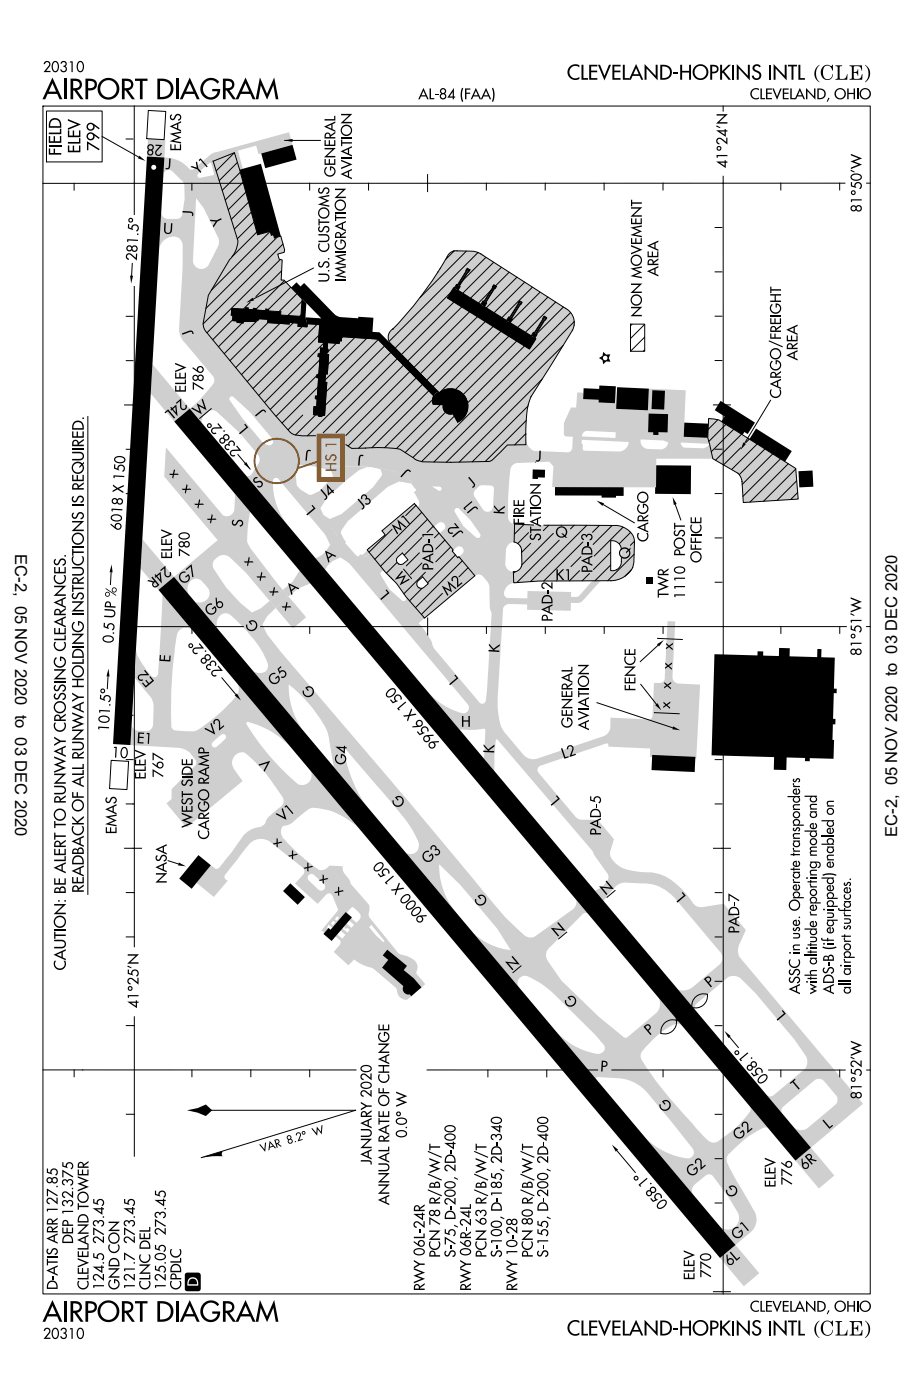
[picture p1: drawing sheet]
<svg xmlns="http://www.w3.org/2000/svg" width="137mm" height="210mm" viewBox="0 0 137 210" stroke-linecap="round" stroke-linejoin="round" font-family="sans-serif">
<defs><g id="words">
<g font-size="3.1">
<text x="6.4" y="14.9">AIRPORT DIAGRAM</text>
<text x="6.4" y="197.8">AIRPORT DIAGRAM</text>
</g>
<g font-size="2.5">
<text x="2.3" y="83" transform="rotate(90 2.3 83)">EC-2, 05 NOV 2020 to 03 DEC 2020</text>
<text x="134.3" y="125.2" transform="rotate(-90 134.3 125.2)">EC-2, 05 NOV 2020 to 03 DEC 2020</text>
</g>
<g font-size="2.3">
<text x="84.9" y="11.9">CLEVELAND-HOPKINS INTL(CLE)</text>
<text x="84.9" y="199.9">CLEVELAND-HOPKINS INTL(CLE)</text>
</g>
<g font-size="1.9">
<text x="9.2" y="21.6" transform="rotate(-90 9.2 21.6)">E D</text>
<text x="12" y="23" transform="rotate(-90 12 23)">EL V</text>
<text x="12" y="20.7" transform="rotate(-90 12 20.7)">E</text>
</g>
<g font-size="1.8">
<text x="12.5" y="66.9" transform="rotate(-90 12.5 66.9)">R</text>
<text x="12.5" y="75.4" transform="rotate(-90 12.5 75.4)">SREQUIED.</text>
<text x="12.5" y="81.6" transform="rotate(-90 12.5 81.6)">ONSI</text>
<text x="9.8" y="95.1" transform="rotate(-90 9.8 95.1)">E</text>
<text x="12.5" y="91.7" transform="rotate(-90 12.5 91.7)">NSTRUCTI</text>
<text x="9.8" y="101.8" transform="rotate(-90 9.8 101.8)">NG CL ARANCES.</text>
<text x="12.5" y="98.6" transform="rotate(-90 12.5 98.6)">DI</text>
<text x="12.5" y="115.3" transform="rotate(-90 12.5 115.3)">LRUNW AYHOL NG I</text>
<text x="9.8" y="128.2" transform="rotate(-90 9.8 128.2)">E</text>
<text x="12.5" y="133.6" transform="rotate(-90 12.5 133.6)">READBACKOFAL</text>
<text x="9.8" y="138.9" transform="rotate(-90 9.8 138.9)">ON:BEAL RTTO RUNW AYCROSSI</text>
<text x="9.8" y="145.3" transform="rotate(-90 9.8 145.3)">CAUTI</text>
</g>
<g font-size="1.7">
<text x="6.4" y="10.8">20310</text>
<text x="62.6" y="14.9">AL-84 (FAA)</text>
<text x="112.2" y="14.9">CLEVELAND, OHIO</text>
<text x="23.2" y="21.6" transform="rotate(-177 23.2 21.6)">8</text>
<text x="24.4" y="21.7" transform="rotate(-177 24.4 21.7)">2</text>
<text x="52.7" y="23.4" transform="rotate(-90 52.7 23.4)">ATI</text>
<text x="52.7" y="20.4" transform="rotate(-90 52.7 20.4)">ON</text>
<text x="24.8" y="25.3" transform="rotate(3 24.8 25.3)">J</text>
<text x="29.6" y="26.2" transform="rotate(-41 29.6 26.2)">Y1</text>
<text x="50.2" y="26.5" transform="rotate(-90 50.2 26.5)">GENERAL</text>
<text x="108.9" y="25.2" transform="rotate(-90 108.9 25.2)">41°24'</text>
<text x="24.4" y="35" transform="rotate(3 24.4 35)">U</text>
<text x="28.9" y="32.3" transform="rotate(-87 28.9 32.3)">J</text>
<text x="33.4" y="33.3" transform="rotate(-116 33.4 33.3)">Y</text>
<text x="51.8" y="31.6" transform="rotate(-90 51.8 31.6)">ON</text>
<text x="129" y="31.8" transform="rotate(-90 129 31.8)">81°50'</text>
<text x="20.5" y="39.1" transform="rotate(-87 20.5 39.1)">2</text>
<text x="20.5" y="37.9" transform="rotate(-87 20.5 37.9)">8</text>
<text x="20.6" y="36.6" transform="rotate(-87 20.6 36.6)">1 .5 °</text>
<text x="49.3" y="40.2" transform="rotate(-90 49.3 40.2)">S</text>
<text x="51.8" y="37.5" transform="rotate(-90 51.8 37.5)">GRATI</text>
<text x="98.5" y="41.4" transform="rotate(-90 98.5 41.4)">AREA</text>
<text x="49.3" y="42.3" transform="rotate(-90 49.3 42.3)">U..CUSTOMS</text>
<text x="51.8" y="42.1" transform="rotate(-90 51.8 42.1)">I</text>
<text x="96.1" y="47.5" transform="rotate(-90 96.1 47.5)">NON MOVEMENT</text>
<text x="116.9" y="47" transform="rotate(-90 116.9 47)">GHT</text>
<text x="29" y="50" transform="rotate(-111 29 50)">J</text>
<text x="119.4" y="53.9" transform="rotate(-90 119.4 53.9)">AREA</text>
<text x="27.2" y="59.6" transform="rotate(140 27.2 59.6)">2</text>
<text x="27.8" y="58.8" transform="rotate(-90 27.8 58.8)">EL V</text>
<text x="27.8" y="56.8" transform="rotate(-90 27.8 56.8)">E</text>
<text x="30.5" y="58.4" transform="rotate(-90 30.5 58.4)">786</text>
<text x="116.9" y="59.6" transform="rotate(-90 116.9 59.6)">CARGO/FREI</text>
<text x="26.2" y="60.4" transform="rotate(140 26.2 60.4)">4 L</text>
<text x="29.7" y="62.4" transform="rotate(-40 29.7 62.4)">W</text>
<text x="34.6" y="65.6" transform="rotate(-130 34.6 65.6)">8 .2 °</text>
<text x="37.2" y="64.1" transform="rotate(-130 37.2 64.1)">L</text>
<text x="39.8" y="61.6" transform="rotate(-130 39.8 61.6)">J</text>
<text x="18.6" y="70.7" transform="rotate(-87 18.6 70.7)">5</text>
<text x="18.7" y="69.5" transform="rotate(-87 18.7 69.5)">0</text>
<text x="26.7" y="71" transform="rotate(-130 26.7 71)">x</text>
<text x="35.4" y="66.6" transform="rotate(-130 35.4 66.6)">3</text>
<text x="36.2" y="67.6" transform="rotate(-130 36.2 67.6)">2</text>
<text x="46.5" y="67.4" transform="rotate(-175 46.5 67.4)">J</text>
<text x="54.4" y="68.1" transform="rotate(-175 54.4 68.1)">J</text>
<text x="61.5" y="70.6" transform="rotate(-138 61.5 70.6)">J</text>
<text x="80.2" y="69.1" transform="rotate(2 80.2 69.1)">J</text>
<text x="18.3" y="76.9" transform="rotate(-87 18.3 76.9)">1</text>
<text x="18.4" y="75.7" transform="rotate(-87 18.4 75.7)">8 X 1</text>
<text x="28.6" y="73.3" transform="rotate(-130 28.6 73.3)">x</text>
<text x="30.5" y="75.5" transform="rotate(-130 30.5 75.5)">x</text>
<text x="32.4" y="77.8" transform="rotate(-130 32.4 77.8)">x</text>
<text x="38.7" y="73.2" transform="rotate(-40 38.7 73.2)">S</text>
<text x="47.3" y="76.2" transform="rotate(-130 47.3 76.2)">L</text>
<text x="48.6" y="74.9" transform="rotate(-40 48.6 74.9)">J4</text>
<text x="54.2" y="76.3" transform="rotate(-40 54.2 76.3)">J3</text>
<text x="70.8" y="73" transform="rotate(-40 70.8 73)">J</text>
<text x="71.6" y="76.2" transform="rotate(-130 71.6 76.2)">J1</text>
<text x="75.5" y="77" transform="rotate(-87 75.5 77)">K</text>
<text x="78.5" y="77.1" transform="rotate(-90 78.5 77.1)">R</text>
<text x="81" y="75.8" transform="rotate(-90 81 75.8)">ON</text>
<text x="18.1" y="79.4" transform="rotate(-87 18.1 79.4)">6</text>
<text x="18.2" y="78.2" transform="rotate(-87 18.2 78.2)">0</text>
<text x="25.7" y="83.7" transform="rotate(-90 25.7 83.7)">EL V</text>
<text x="25.7" y="81.7" transform="rotate(-90 25.7 81.7)">E</text>
<text x="28.4" y="83.3" transform="rotate(-90 28.4 83.3)">780</text>
<text x="36.3" y="78.9" transform="rotate(-85 36.3 78.9)">S</text>
<text x="59.4" y="80" transform="rotate(-40 59.4 80)">M 1</text>
<text x="64.8" y="80.6" transform="rotate(-90 64.8 80.6)">1</text>
<text x="69.3" y="79.7" transform="rotate(-130 69.3 79.7)">J2</text>
<text x="81" y="81" transform="rotate(-90 81 81)">STATI</text>
<text x="83.2" y="80.5">Q</text>
<text x="88.7" y="81" transform="rotate(-90 88.7 81)">3</text>
<text x="94.3" y="83.7" transform="rotate(-88 94.3 83.7)">Q</text>
<text x="97" y="81.1" transform="rotate(-90 97 81.1)">CARGO</text>
<text x="105" y="79.9" transform="rotate(-90 105 79.9)">CE</text>
<text x="23.9" y="85.4" transform="rotate(140 23.9 85.4)">4 R</text>
<text x="24.8" y="84.6" transform="rotate(140 24.8 84.6)">2</text>
<text x="27.5" y="87.6" transform="rotate(-40 27.5 87.6)">G 7</text>
<text x="37.9" y="84.2" transform="rotate(-130 37.9 84.2)">x</text>
<text x="39.8" y="86.4" transform="rotate(-130 39.8 86.4)">x</text>
<text x="41.7" y="88.6" transform="rotate(-130 41.7 88.6)">x</text>
<text x="43.6" y="89.1" transform="rotate(-40 43.6 89.1)">A</text>
<text x="49.2" y="84.2" transform="rotate(-40 49.2 84.2)">A</text>
<text x="58.4" y="88.9" transform="rotate(-130 58.4 88.9)">L</text>
<text x="61.3" y="86.8" transform="rotate(-130 61.3 86.8)">M</text>
<text x="64.8" y="85.4" transform="rotate(-90 64.8 85.4)">PAD-</text>
<text x="66.9" y="89.2" transform="rotate(-40 66.9 89.2)">M 2</text>
<text x="82.7" y="88.3" transform="rotate(-90 82.7 88.3)">2</text>
<text x="83.1" y="86.8">K1</text>
<text x="88.7" y="85.7" transform="rotate(-90 88.7 85.7)">PAD-</text>
<text x="100.1" y="89.5" transform="rotate(-90 100.1 89.5)">TW R</text>
<text x="102.5" y="89.7" transform="rotate(-90 102.5 89.7)">1110 POST</text>
<text x="105" y="84.2" transform="rotate(-90 105 84.2)">OFFI</text>
<text x="31.4" y="92.4" transform="rotate(-40 31.4 92.4)">G 6</text>
<text x="38.9" y="93.8" transform="rotate(-130 38.9 93.8)">G</text>
<text x="43.6" y="90.9" transform="rotate(-130 43.6 90.9)">x</text>
<text x="82.7" y="93" transform="rotate(-90 82.7 93)">PAD-</text>
<text x="17" y="96.3" transform="rotate(-87 17 96.3)">0 .5 UP %</text>
<text x="25.5" y="99.2" transform="rotate(-87 25.5 99.2)">E</text>
<text x="31.8" y="98.6" transform="rotate(-130 31.8 98.6)">8 .2 °</text>
<text x="32.6" y="99.5" transform="rotate(-130 32.6 99.5)">3</text>
<text x="33.4" y="100.5" transform="rotate(-130 33.4 100.5)">2</text>
<text x="68.7" y="101.6" transform="rotate(-130 68.7 101.6)">L</text>
<text x="74.7" y="97.7" transform="rotate(-87 74.7 97.7)">K</text>
<text x="100.5" y="100.2" transform="rotate(-87 100.5 100.2)">x</text>
<text x="100.7" y="97.3" transform="rotate(-87 100.7 97.3)">x</text>
<text x="128.9" y="98.2" transform="rotate(-90 128.9 98.2)">81°51'</text>
<text x="16.4" y="107.1" transform="rotate(-87 16.4 107.1)">1 .5 °</text>
<text x="23.2" y="102" transform="rotate(-130 23.2 102)">E2</text>
<text x="40.9" y="102.8" transform="rotate(-40 40.9 102.8)">G 5</text>
<text x="47.4" y="103.7" transform="rotate(-130 47.4 103.7)">G</text>
<text x="59.5" y="103.6" transform="rotate(-130 59.5 103.6)">0</text>
<text x="60.3" y="104.6" transform="rotate(-130 60.3 104.6)">5</text>
<text x="88.2" y="105.9" transform="rotate(-90 88.2 105.9)">ATI</text>
<text x="88.2" y="102.9" transform="rotate(-90 88.2 102.9)">ON</text>
<text x="95.1" y="103.5" transform="rotate(-90 95.1 103.5)">FENCE</text>
<text x="100.3" y="106.1" transform="rotate(-87 100.3 106.1)">x</text>
<text x="100.4" y="103.2" transform="rotate(-87 100.4 103.2)">x</text>
<text x="16.3" y="109.6" transform="rotate(-87 16.3 109.6)">1</text>
<text x="16.4" y="108.3" transform="rotate(-87 16.4 108.3)">0</text>
<text x="16.7" y="113.4" transform="rotate(3 16.7 113.4)">1</text>
<text x="17.9" y="113.4" transform="rotate(3 17.9 113.4)">0</text>
<text x="20.4" y="111.2" transform="rotate(3 20.4 111.2)">E1</text>
<text x="31.6" y="110.3" transform="rotate(-40 31.6 110.3)">V2</text>
<text x="63.5" y="108.4" transform="rotate(-130 63.5 108.4)">6 X 1</text>
<text x="64.3" y="109.4" transform="rotate(-130 64.3 109.4)">5</text>
<text x="65.2" y="110.3" transform="rotate(-130 65.2 110.3)">9</text>
<text x="66" y="111.3" transform="rotate(-130 66 111.3)">9</text>
<text x="69" y="108.8">H</text>
<text x="73.9" y="112.8" transform="rotate(-87 73.9 112.8)">K</text>
<text x="84.3" y="113.6" transform="rotate(-19 84.3 113.6)">L2</text>
<text x="85.7" y="109" transform="rotate(-90 85.7 109)">GENERAL</text>
<text x="21.8" y="116.7" transform="rotate(-90 21.8 116.7)">EL V</text>
<text x="21.8" y="114.7" transform="rotate(-90 21.8 114.7)">E</text>
<text x="24.5" y="116.4" transform="rotate(-90 24.5 116.4)">767</text>
<text x="28.8" y="116.1" transform="rotate(-90 28.8 116.1)">DE</text>
<text x="40.8" y="114.5" transform="rotate(-130 40.8 114.5)">V</text>
<text x="51.8" y="114.5" transform="rotate(-87 51.8 114.5)">G 4</text>
<text x="83.9" y="119.7" transform="rotate(-130 83.9 119.7)">L</text>
<text x="119.7" y="117.2" transform="rotate(-90 119.7 117.2)">s</text>
<text x="28.8" y="123.9" transform="rotate(-90 28.8 123.9)">W ESTSI</text>
<text x="31.3" y="125.7" transform="rotate(-90 31.3 125.7)">CARGO RAMP</text>
<text x="42.3" y="123.1" transform="rotate(-40 42.3 123.1)">V1</text>
<text x="60.8" y="120.1" transform="rotate(-130 60.8 120.1)">G</text>
<text x="89.9" y="125.1" transform="rotate(-90 89.9 125.1)">PAD-</text>
<text x="89.9" y="120.3" transform="rotate(-90 89.9 120.3)">5</text>
<text x="119.7" y="123.7" transform="rotate(-90 119.7 123.7)">p</text>
<text x="124.8" y="124.9" transform="rotate(-90 124.8 124.9)">e</text>
<text x="42.2" y="126.1" transform="rotate(-142 42.2 126.1)">x</text>
<text x="44.5" y="127.9" transform="rotate(-142 44.5 127.9)">x</text>
<text x="46.8" y="129.7" transform="rotate(-142 46.8 129.7)">x</text>
<text x="49.1" y="131.5" transform="rotate(-142 49.1 131.5)">x</text>
<text x="57.7" y="129.7" transform="rotate(-130 57.7 129.7)">0</text>
<text x="58.5" y="130.6" transform="rotate(-130 58.5 130.6)">5</text>
<text x="63.9" y="129.4" transform="rotate(-40 63.9 129.4)">G 3</text>
<text x="119.7" y="131.6" transform="rotate(-90 119.7 131.6)">aeta</text>
<text x="51.4" y="133.4" transform="rotate(-142 51.4 133.4)">x</text>
<text x="61.7" y="134.5" transform="rotate(-130 61.7 134.5)">0 X 1</text>
<text x="62.5" y="135.4" transform="rotate(-130 62.5 135.4)">0</text>
<text x="63.3" y="136.4" transform="rotate(-130 63.3 136.4)">0</text>
<text x="64.1" y="137.3" transform="rotate(-130 64.1 137.3)">9</text>
<text x="73.1" y="134.9" transform="rotate(-130 73.1 134.9)">G</text>
<text x="90.6" y="134.1" transform="rotate(-40 90.6 134.1)">N</text>
<text x="102.7" y="134.2" transform="rotate(-130 102.7 134.2)">L</text>
<text x="110.6" y="135" transform="rotate(-90 110.6 135)">7</text>
<text x="122.3" y="136.4" transform="rotate(-90 122.3 136.4)">e</text>
<text x="122.3" y="132.2" transform="rotate(-90 122.3 132.2)">tn</text>
<text x="124.8" y="135.9" transform="rotate(-90 124.8 135.9)">p</text>
<text x="83.4" y="140.3" transform="rotate(-40 83.4 140.3)">N</text>
<text x="110.6" y="139.7" transform="rotate(-90 110.6 139.7)">PAD-</text>
<text x="119.7" y="142.4" transform="rotate(-90 119.7 142.4)">nus.Oper t r ns onder</text>
<text x="119.7" y="138.7" transform="rotate(-90 119.7 138.7)">e</text>
<text x="122.3" y="142.7" transform="rotate(-90 122.3 142.7)">ttderporigmodeand</text>
<text x="124.8" y="144" transform="rotate(-90 124.8 144)">B(f quiped)enabldon</text>
<text x="124.8" y="141.6" transform="rotate(-90 124.8 141.6)">ie</text>
<text x="127.4" y="140.4" transform="rotate(-90 127.4 140.4)">t ufc s</text>
<text x="76.6" y="145.3" transform="rotate(-40 76.6 145.3)">N</text>
<text x="106.3" y="147.9" transform="rotate(-40 106.3 147.9)">P</text>
<text x="119.7" y="148.8" transform="rotate(-90 119.7 148.8)">ASSC i</text>
<text x="122.3" y="148.8" transform="rotate(-90 122.3 148.8)">wihaliu</text>
<text x="122.3" y="146.7" transform="rotate(-90 122.3 146.7)">t</text>
<text x="124.8" y="148.8" transform="rotate(-90 124.8 148.8)">ADS-</text>
<text x="127.4" y="148.8" transform="rotate(-90 127.4 148.8)">alaip</text>
<text x="20.7" y="150.9" transform="rotate(-90 20.7 150.9)">41°25'</text>
<text x="86.6" y="150" transform="rotate(-130 86.6 150)">G</text>
<text x="97.2" y="155" transform="rotate(-40 97.2 155)">P</text>
<text x="117.7" y="151.8" transform="rotate(-130 117.7 151.8)">L</text>
<text x="89.8" y="160.4" transform="rotate(3 89.8 160.4)">P</text>
<text x="113.6" y="159.5" transform="rotate(-130 113.6 159.5)">8 .1 °</text>
<text x="114.4" y="160.5" transform="rotate(-130 114.4 160.5)">5</text>
<text x="115.2" y="161.4" transform="rotate(-130 115.2 161.4)">0</text>
<text x="100.7" y="165.6" transform="rotate(-130 100.7 165.6)">G</text>
<text x="119.2" y="163.3" transform="rotate(-40 119.2 163.3)">T</text>
<text x="129" y="164.5" transform="rotate(-90 129 164.5)">81°52'</text>
<text x="55.6" y="173.5" transform="rotate(-90 55.6 173.5)">ANUARY2020</text>
<text x="60.9" y="168.4" transform="rotate(-90 60.9 168.4)">0</text>
<text x="75.1" y="170.8" transform="rotate(-90 75.1 170.8)">3</text>
<text x="110.5" y="170.8" transform="rotate(-40 110.5 170.8)">G 2</text>
<text x="124" y="169.1" transform="rotate(-40 124 169.1)">L</text>
<text x="8.6" y="177.3" transform="rotate(-90 8.6 177.3)">8</text>
<text x="10.9" y="177.6" transform="rotate(-90 10.9 177.6)">3</text>
<text x="55.6" y="174.3" transform="rotate(-90 55.6 174.3)">J</text>
<text x="75.1" y="179.2" transform="rotate(-90 75.1 179.2)">1</text>
<text x="82.1" y="179.2" transform="rotate(-90 82.1 179.2)">2</text>
<text x="98.5" y="178.3" transform="rotate(-130 98.5 178.3)">8 .1 °</text>
<text x="99.3" y="179.2" transform="rotate(-130 99.3 179.2)">5</text>
<text x="103.5" y="176.3" transform="rotate(-40 103.5 176.3)">G 2</text>
<text x="110.7" y="178.4" transform="rotate(-130 110.7 178.4)">G</text>
<text x="116.1" y="177.7" transform="rotate(-90 116.1 177.7)">EL V</text>
<text x="116.1" y="175.8" transform="rotate(-90 116.1 175.8)">E</text>
<text x="118.6" y="177.4" transform="rotate(-90 118.6 177.4)">776</text>
<text x="120.4" y="175.2" transform="rotate(-40 120.4 175.2)">6 R</text>
<text x="15.6" y="181.8" transform="rotate(-90 15.6 181.8)">4</text>
<text x="20.2" y="181.8" transform="rotate(-90 20.2 181.8)">4</text>
<text x="24.8" y="185" transform="rotate(-90 24.8 185)">273.5</text>
<text x="24.8" y="180.6" transform="rotate(-90 24.8 180.6)">4</text>
<text x="58.3" y="180.4" transform="rotate(-90 58.3 180.4)">ANNUALRATEOFCHANGE</text>
<text x="63.6" y="184.6" transform="rotate(-90 63.6 184.6)">- 4R</text>
<text x="68.2" y="180.5" transform="rotate(-90 68.2 180.5)">2</text>
<text x="70.5" y="183.6" transform="rotate(-90 70.5 183.6)">2</text>
<text x="77.4" y="184.8" transform="rotate(-90 77.4 184.8)">2</text>
<text x="100.1" y="180.2" transform="rotate(-130 100.1 180.2)">0</text>
<text x="110.2" y="185.7" transform="rotate(-40 110.2 185.7)">G 1</text>
<text x="8.6" y="190.9" transform="rotate(-90 8.6 190.9)">ATI</text>
<text x="8.6" y="187.9" transform="rotate(-90 8.6 187.9)">SARR127.5</text>
<text x="10.9" y="186.2" transform="rotate(-90 10.9 186.2)">DEP132.75</text>
<text x="13.3" y="190.8" transform="rotate(-90 13.3 190.8)">E</text>
<text x="13.3" y="186.3" transform="rotate(-90 13.3 186.3)">AND TOW ER</text>
<text x="15.6" y="188.7" transform="rotate(-90 15.6 188.7)">5</text>
<text x="15.6" y="186.2" transform="rotate(-90 15.6 186.2)">273.5</text>
<text x="20.2" y="188.7" transform="rotate(-90 20.2 188.7)">7</text>
<text x="20.2" y="186.2" transform="rotate(-90 20.2 186.2)">273.5</text>
<text x="22.5" y="190.8" transform="rotate(-90 22.5 190.8)">NC DEL</text>
<text x="24.8" y="188.7" transform="rotate(-90 24.8 188.7)">0</text>
<text x="27.1" y="188.3" transform="rotate(-90 27.1 188.3)">C</text>
<text x="65.9" y="188.2" transform="rotate(-90 65.9 188.2)">PCN 78R/B/W /T</text>
<text x="68.2" y="188.2" transform="rotate(-90 68.2 188.2)">S- 5,D- 00,2D- 00</text>
<text x="68.2" y="186.4" transform="rotate(-90 68.2 186.4)">7</text>
<text x="72.8" y="188.2" transform="rotate(-90 72.8 188.2)">PCN 63R/B/W /T</text>
<text x="75.1" y="188.2" transform="rotate(-90 75.1 188.2)">S- 00,D- 85,2D- 40</text>
<text x="75.1" y="186.4" transform="rotate(-90 75.1 186.4)">1</text>
<text x="79.7" y="188.2" transform="rotate(-90 79.7 188.2)">PCN 80R/B/W /T</text>
<text x="82.1" y="188.2" transform="rotate(-90 82.1 188.2)">S- 55,D- 00,2D- 00</text>
<text x="82.1" y="186.4" transform="rotate(-90 82.1 186.4)">1</text>
<text x="104" y="191.6" transform="rotate(-90 104 191.6)">EL V</text>
<text x="104" y="189.7" transform="rotate(-90 104 189.7)">E</text>
<text x="106.4" y="191.3" transform="rotate(-90 106.4 191.3)">770</text>
<text x="109.2" y="189.6" transform="rotate(-40 109.2 189.6)">6 L</text>
<text x="8.6" y="193.1" transform="rotate(-90 8.6 193.1)">D-</text>
<text x="13.3" y="193.1" transform="rotate(-90 13.3 193.1)">CL VEL</text>
<text x="17.9" y="193.1" transform="rotate(-90 17.9 193.1)">GND CON</text>
<text x="20.2" y="193.1" transform="rotate(-90 20.2 193.1)">121.</text>
<text x="22.5" y="193.1" transform="rotate(-90 22.5 193.1)">CL</text>
<text x="24.8" y="193.1" transform="rotate(-90 24.8 193.1)">125.5</text>
<text x="27.1" y="193.1" transform="rotate(-90 27.1 193.1)">CPDL</text>
<text x="63.6" y="193.2" transform="rotate(-90 63.6 193.2)">RW Y06L2</text>
<text x="70.5" y="193.2" transform="rotate(-90 70.5 193.2)">RW Y06R- 4L</text>
<text x="77.4" y="193.2" transform="rotate(-90 77.4 193.2)">RW Y10- 8</text>
<text x="112.2" y="196.3">CLEVELAND, OHIO</text>
<text x="6.4" y="200.4">20310</text>
</g>
<text font-size="1.7" fill="#955101" x="50.3" y="70.6" transform="rotate(-90 50.3 70.6)">HS 1</text>
<text font-size="1.7" fill="#fff" x="29.7" y="192.6" transform="rotate(-90 29.7 192.6)">D</text>
<g font-size="1.3">
<text x="39.2" y="172.5" transform="rotate(-17 39.2 172.5)">VA R</text>
<text x="43.1" y="171.3" transform="rotate(-17 43.1 171.3)">8 .2 °</text>
<text x="47" y="170.1" transform="rotate(-17 47 170.1)">W</text>
</g>
</g></defs>
<g fill="#cfcfcf">
<path d="M107.8 188.3l2.3-2 3.5 4.3-2.3 1.9z"/>
<path d="M22.2 20.8l2.6 .1-.2 2.7-2.6-.2z"/>
<path d="M119.1 173.7l2.3-1.9 3.5 4.1-2.3 2z"/>
<path d="M40.3 125.9l5.1 4.1 .2 .4-.1 .4-1.3 1.4 3.3 3.1 1.2-1.3a.58 .58 0 0 1 .7-.3 .58 .58 0 0 1 .4 .5l.8 2-2.5 3 .5 .4 .6-.7h-.3l.2-.5 .6 .5 2-2.4 .2 .2 .6-.8 .3-.1 .6 .4a1.03 1.03 0 0 1 .5 1.3l-.5 .6-.8-.7-.3 .4 .7 .6-.4 .5-.7-.7-.3 .4-.1 .3 .2 .2 .3-.2 .3 .3-.3 .4-.7-.6-.3 .3 .7 .6-.5 .6-.7-.6-.3 .3 .8 .6v.3l-.1 .3-.9 1.1 2.2 2 .8-.9a8.2 8.2 0 0 0 2.8 1.4l3.4 2.8 .2 .3a1.49 1.49 0 0 0 1.5 1.5l2.7-2.3-.8-1a.86 .86 0 0 1-.3-1.3 1.72 1.72 0 0 0-1.5-1.8l-1.1-.4-.4-.3-4.2-5.1-.1-.5 .1-.7a1.26 1.26 0 0 0-.5-1.2l-2.2-2.6a4.9 4.9 0 0 0-1.2-1.9l-.1-.8-2-.1a1.34 1.34 0 0 1-2.2 .2 28.6 28.6 0 0 1-4.7-4.3zM49.8 137.9h.1h.2a.35 .35 0 0 1-.4 .5l-.1-.2zM46.2 131a.57 .57 0 0 1 .7-.1l1.6 1.4a.6 .6 0 0 1 0 .8 .6 .6 0 0 1-.8 .1l-1.5-1.4a.57 .57 0 0 1 0-.8zM50.4 137.2h.1l.1 .1a.35 .35 0 0 1-.4 .4v-.1zM55.2 138.8l.4-.4 2 2.5-.2 .1-1.2-1z" fill-rule="evenodd"/>
<path d="M21.3 80.7l4.7 5.6-2.3 2-2.6-3.2z" fill-rule="evenodd"/>
<path d="M22.8 54.5l5.6 6.7-2.3 1.9-3.5-4.2z" fill-rule="evenodd"/>
<path d="M24.1 88.8a2.23 2.23 0 0 1 .2 1.7l-.6 10.3a.59 .59 0 0 1-.4 .5 .59 .59 0 0 1-.7-.1 10.5 10.5 0 0 1-2.2-3.8v-.3l-.3 4.3 1.2 1.5a7 7 0 0 1 1.7 2.4l-.1 2.6a1.22 1.22 0 0 1-1.4 1.5 1.45 1.45 0 0 1-1.7-.6l-.1-.4-.2 3.1 7.1 .4a3.1 3.1 0 0 1 2.8 2.2l-.2 .6-3.5 3.4v1.5l-.8 .6 3 3.7 8.4-7-.2-.3a5.4 5.4 0 0 1-1.4-2.4 1.44 1.44 0 0 1 1-1.5 1.44 1.44 0 0 1 1.6 .5 24.2 24.2 0 0 1 5.1 6.4 1.23 1.23 0 0 1-.8 1.4l-1.3 1.2a1.41 1.41 0 0 0-.6 .9l-.1 .3a1.38 1.38 0 0 1-1.1 .4 3.9 3.9 0 0 0-1.9 1.1l-3.1 4.1a2.2 2.2 0 0 1-1 1h-.2l-.7-.5-2.2 2.6 2.6 2.2 2.1-2.5-.4-.2a.51 .51 0 0 1 .1-.7l1.8-2.3a13 13 0 0 1 2.2-2.7 2.39 2.39 0 0 1 2.5 0l2.1-.4a1.28 1.28 0 0 1 .1-1.9 2.83 2.83 0 0 0 2-1.2l1.8-1.3a1.59 1.59 0 0 1 1.2-.1 11.1 11.1 0 0 1 6.1 2.9l-7.3-8.7a1.43 1.43 0 0 1 0 1.8 1.43 1.43 0 0 1-1.7 .4 36.5 36.5 0 0 1-7.7-9.1l.1-.2a12.6 12.6 0 0 1 6.4 3.6l-7.9-9.4a1.62 1.62 0 0 1-.3 2 25.1 25.1 0 0 1-5.8 5.1l-.7 .1a8.1 8.1 0 0 1-2.8-.3l-.2-.3a62.9 62.9 0 0 1 .8-14 1.39 1.39 0 0 1 2.3-.5zM31.9 111.1l1.3-1.2a.43 .43 0 0 1 .5 .1 .43 .43 0 0 1 0 .6l-.6 .6a1.58 1.58 0 0 1-1 .7 .44 .44 0 0 1-.4-.3 .44 .44 0 0 1 .2-.5z" fill-rule="evenodd"/>
<path d="M24.6 23.6l-.1 2.6a.79 .79 0 0 1 .4-.7 .79 .79 0 0 1 .9 .1l1.4 1.5 .3 .4 .1 2.2-.3 2.4-.3 .5-.3 .1h-1.7l-.5-.2-.3-.3-.1-.4-.3 5.5a2.1 2.1 0 0 1 3-1.6l.4 .5 .1 .5v3.4l-.5 9.1a2.93 2.93 0 0 0 .9 2.2l4.2 4.9 .2 .4a1.15 1.15 0 0 1-.5 1.1l-1.8 2.1-1.4 1.3 1.9 2.3-.1-.5 .1-.5 .8-.8a1 1 0 0 1 1.4 0l3.3 3.1 2.9 3.3 .2 .7-.2 .6-1.2 1.7-.4 .2-.3-.2 6.4 7.7-.2-.2a9.6 9.6 0 0 1-2.1-6.9 .49 .49 0 0 1 .9 .1l28.2 33.6a.85 .85 0 0 1 0 1 .85 .85 0 0 1-1 .3 10.6 10.6 0 0 1-5.1-3.4l5 6v-.1h.1h1.7l1.9-.1v.2l-.2 4.2 1.6 1.9v-2.3l.2-2.3 .1-.1 .2 .1 14.2 16.6 .3 .7 2 2.8 .1 .5a3.1 3.1 0 0 1-2 1.9l1.2 1.5 1.8-2a2.03 2.03 0 0 1 1.8-.7l2.6 .1a6.4 6.4 0 0 1 4.7 2.5l6.6 7.8a1.36 1.36 0 0 1 0 1.8l-4.2 3.5a2.35 2.35 0 0 1-2.1 .4l2.6 3-.1-.5 .2-.4 4.8-4.1a1.77 1.77 0 0 1 1.9 .3l2.2 2.1 5.8 6.9 1.8 2.7a1.79 1.79 0 0 1-.2 1.8l-4.8 4-.4 .1-.5-.2 2.3 2.8a.81 .81 0 0 1 .2-1.1l4.6-3.9 .4-.2h.4l.5 .2 1.9 2.2a1.03 1.03 0 0 1-.1 1.4l-4.2 3.6a1.6 1.6 0 0 1-2-.2l2.6 3.1 7.8-6.6-18.5-21.9a2.11 2.11 0 0 1 0-2l.9-2.1-3.3-3.9-3.4 .5a1.84 1.84 0 0 1-1.6-1.2 10.1 10.1 0 0 0-4.7-3.8l-1.3-.2a10.1 10.1 0 0 1-4.5-.9l-.7-.5a1.73 1.73 0 0 1-.7-1.9l.5-1.7-2.4-2.9h-2.5l-.7-.3-5.7-6.7a.67 .67 0 0 1 .3-1.1l9.9-3.3 .3 .1v.4l6.2 .2v1.3h.4v.2l6.5 .1 .6-11.1-3.3-.2-.5-.2-.3-.4-.1-.4 .5-8.3h-1.2l-.4 8.3a.78 .78 0 0 1-.8 .9h-.8l-.2 5a.58 .58 0 0 1-.6 .5l-5.7-.3v1.4a1.56 1.56 0 0 1-1.1 1.4l-10 3.4a1.99 1.99 0 0 1-1.9-.6l-3.1-3.7a10.2 10.2 0 0 1-.8-5.3l.8-13 .2-.3 .6-.3 2.8 .1v.8l6.5 .1v-1.2l1 .1a1.08 1.08 0 0 0 .9-.5l2.6-2.9h1.5a3.2 3.2 0 0 0 3.5-2.7v-3.4a2.74 2.74 0 0 0-2.4-2.1l-.5-.1h-11.5l-3.8-.2-.5-.4-.2-.5 .1-3.7 .3-3.4a1.18 1.18 0 0 1 1.2-1.1l4.6-.2 .6 .7-.2 3.1h15.6v-4.2h8.5l3.8 2.1 .2 .3 .3 .6 .3 3.5 8.2-.5-.4-4.6-11.5-7.2-1.5-.3-.2 2.9-3.6-.1 .3-7-5.5-.2-.1 3.2-4.8-.2 .1-.8-2.7-.2v-.4l-2.3-.1v-.9l-.9-.1-.2 2.3h-.7l-1.1 2.3v1.6a.41 .41 0 0 0 .4 .4l.9 .1v1.6a.72 .72 0 0 1-.9 .7l-4.9-.2-.2-.2a2.41 2.41 0 0 1-1-2.4 14.5 14.5 0 0 1 .8-5.5l6.2-10.1a2.44 2.44 0 0 0-1.1-3.1l-12.8-8.3-1.1-.3-2.3-.1a1.4 1.4 0 0 0-1.5 .9 53.3 53.3 0 0 1-8.6 11.3 1.44 1.44 0 0 0 .3 1.8l7.1 7.3 .2-.1a2.61 2.61 0 0 1 3.8 .8 2.61 2.61 0 0 1-1.2 3.7l-.7-1.3-.2 .1a1.12 1.12 0 0 1-1.2-1.4l-1.6-.1-.1-.6 .2-.7-8.4-8.5-5.4-.3v.6h-.3v.4l-1.8-.1v1h.1l-.2 .8h.3l-.2 2.9h-.3l-.1 1.2h.3l-.3 5-.4-.1v.2h-.5v-.2h-.8l.1-1.2h.4l.1-1.2h-.3v-.4h.3l.2-2.8h-.3v-.4h.3l.2-2.7h-.3v-.4h.3l.1-.9h.4l.1-.9h-.8l.2-2.6-1.9-.2v.5l-1.4-.1v-.4l-1.3-.1v.2l-3.2-.2v-.5l-1.5-.1v.2h-.4v.2h-1.8v.2h-.9v-.3h-.7l.1-.8h-.3l.1-1 2 .1 .1-.2h.3v.2l.8 .1v-.2h.4v.2l1.5 .1v-.2h.4v.2l1.8 .2v.5l3 .2 .2-2.7-2.7-2.8h-.4l.1-3-.4-.1-.2-.8 .9-.2 .1-.4-.6-2.1-.9 .3-.2-.5-.3 .1-.2-.6-1.9 .5-2.6-9.7 .5-.1-.8-2.8 2.7-.7 .4 1.3 5.1-1.4-.5-1.9-11.2 3-.6 .3-2.5 2.2-.3 .1-.3-.1a4.8 4.8 0 0 0-3.8-1.7zM30.3 25.3l1.2-.9 .5 1.7-2.1 .5a.35 .35 0 0 1-.3-.2 .35 .35 0 0 1 0-.3zM29.4 29.7l1.1 1.5 2.3 4.7-.1 .8-1.5 3a1.27 1.27 0 0 1-1.5 .5 1.27 1.27 0 0 1-.8-1.4zM34.5 59.4l.3-.1a31.9 31.9 0 0 1 6 6.5 .61 .61 0 0 1-.5 .9 1.97 1.97 0 0 1-1.3-.9l-2.7-3.2-1.9-2.7-.1-.2zM87.3 64.8l.6-.3 4.3 .2-.1 .9-5-.3zM87.1 65.8l7 .4a1.5 1.5 0 0 1-1.5 1.4l-5.2-.2-.2-.1v-.8h-.1zM101.9 66.2l4.3 .2-.4 .5-.6 .2-2.8-.1-.4-.3zM95.9 65.8l3.4 .1 .7 .3-.3 .7-.5 .3h-2.2a1.18 1.18 0 0 1-1.1-1.4zM64.7 72.8h1.1a.31 .31 0 0 1 .3 .5 .31 .31 0 0 1-.5 .1zM71.2 73.3l.7-.6h1.5a.5 .5 0 0 1 .5 .5l-.1 2.6a.83 .83 0 0 1-.6 .8 .83 .83 0 0 1-.9-.4l-1.2-1.8a.8 .8 0 0 1 .1-1.1zM68.2 76.1l.4-.1a13.4 13.4 0 0 1 3.3 4.1 .41 .41 0 0 1-.2 .4 .41 .41 0 0 1-.4 0l-1.9-1.7-1.3-2.2v-.3zM64.9 78.9l.7-.6a.65 .65 0 0 1 .9 .1 .65 .65 0 0 1 0 .9l-.7 .6zM67.7 82.5l.7-.6a.65 .65 0 0 1 .8 .1 .65 .65 0 0 1 0 .9l-.7 .6zM59.5 83.4l.7-.6 .9 1-.7 .6a.66 .66 0 0 1-.9-.1 .66 .66 0 0 1 0-.9zM62.6 87l.7-.6 .8 1-.7 .6a.66 .66 0 0 1-.9-.2 .66 .66 0 0 1 .1-.8zM57.1 85.5h.4a13.3 13.3 0 0 1 3.3 4 .41 .41 0 0 1-.2 .4 .41 .41 0 0 1-.4 0l-1.9-1.7-1.3-2.1v-.4zM75.9 87.7l.5-.3 .5-.2 3.7-.2 8-.1-1.8 2.2-.3 .2h-1v-.7l-6.5-.1-.1 1.1-2.8-.1a.78 .78 0 0 1-.7-.5 .78 .78 0 0 1 .2-.8zM62.6 93.3l8.5-7.1 .5-.2 .6 .2 .8 .9 .2 .4 .1 3.5 .3 .9-.9 12.9a.54 .54 0 0 1-.4 .5 .54 .54 0 0 1-.6-.2l-6.7-8a9.3 9.3 0 0 0-2.4-3.8zM91.4 80.9a1.39 1.39 0 0 1 1.6 1.3v1.8a1.34 1.34 0 0 1-1.6 1.4zM76.1 81.5a1.14 1.14 0 0 1 1.2-.3 1.14 1.14 0 0 1 .8 1.1v2.1a1.25 1.25 0 0 1-1.3 1.2 1.25 1.25 0 0 1-1.2-1.2l.1-2.1zM44.5 69.9l.3-.3h.4l1.6 .2h8.3a15.1 15.1 0 0 1 4.6 1.1l1.8 1 .1 .5 .8 1-.4 .3 .7 1.2a1.02 1.02 0 0 1-.2 1.1l-.5-.6-4.8 4.1 .5 .5-2.5 2.9a1.53 1.53 0 0 1-1.9 .2l-2.5-2.7-.5-.5-5.8-7.1-.1-.4-.2-2z" fill-rule="evenodd"/>
</g>
<path d="M55.1 69.8h.6l1.2 .3M61.6 72.4l.8 1-.4 .3" fill="none" stroke="#cfcfcf" stroke-width=".15"/>
<g fill="#cfcfcf">
<path d="M48.6 79.5l4 4.9-.1 .1-1.5-1.1-1.2 .6-.7 .6-.7 1 .4 .8-2.8-3.3 .8 .6 1.2-.5 .7-.6 .7-1-.8-1.8z" fill-rule="evenodd"/>
<path d="M53.6 83.3l.4-.3h.2h.1l3.2-2.7-2.3 2.6a1.52 1.52 0 0 1-1.6 .4z" fill-rule="evenodd"/>
<path d="M46.8 69.8h8.3l-1.4 .6-2 1.6-2.8 2.5-1 1.6 .5 1 1 .6 1.7-.8 4.7-4 1.3-1.6 .1-.4-.3-.8a8.7 8.7 0 0 1 4.6 1.8l.1 .5-1.8-.3-1.7 .7-6.1 5.2-.9 1.4-.1 .4 .8 1.3-.3 .3-7-8.4v-.3l.4 .5 1.4 .9h.3l1.3-.6 1.9-2.2-.3-.9z" fill-rule="evenodd"/>
</g>
<path d="M37.5 82.1h.1" fill="none" stroke="#cfcfcf" stroke-width=".15"/>
<g fill="#cfcfcf">
<path d="M41.3 91l1.9-1.7 2.6 3.1-1.9 1.7z" fill-rule="evenodd"/>
<path d="M44.4 84.5l2.8 3.4-.7-.6-1.8 .8-1.5 1.2-.9-1 1.5-1.2 1.1-1.8z" fill-rule="evenodd"/>
<path d="M24.8 67l8.6 10.1 .1 .1a1.14 1.14 0 0 0 1.6-1.1l.1-1.9-.2-.5 2.4 2.9-.4 3.2v1.2l.1 .4 .4 .7 4.8 6.2-2 1.6a50.1 50.1 0 0 0-6-6.6 1.45 1.45 0 0 0-1.7 0 1.4 1.4 0 0 0-.8 1.3l.1 .4a22.6 22.6 0 0 0 5.8 6.7l1.3-.6 1.4-1.2 .9 1.1-1.3 1.2-.7 1.3 .7 1.5 2.1 2.7 18.6 21.7 11.4 13.7a41.5 41.5 0 0 0 6.6 7.1l.5 .1 .8-.1 5.8-4.1 .4-.6 .1-.8 1.7 2h-.5l-.2 .1-4.9 4.9a1.52 1.52 0 0 0-.4 2.1l2 3 5.6 5.4 3.8 3.1h.5l4.4-3.7a1.97 1.97 0 0 0 .3-2.2l3.6 4.2a1.21 1.21 0 0 0-1.8 0 15.1 15.1 0 0 0-4.4 4l-.1 .4a2.15 2.15 0 0 0 .6 1.3l.8 1.2a101.1 101.1 0 0 0 8.7 10.2 1.24 1.24 0 0 0 1.7 0l.8-.6a13.2 13.2 0 0 0 3.8-3.9l-.1-.6 2.8 3.3-.5-.1a15 15 0 0 0-5.6 4.2 1.53 1.53 0 0 0 .2 1.6l2.9 5.2a6.4 6.4 0 0 1 1.2 2.3 2.51 2.51 0 0 1-.8 2.3l-2.3 1.9-2.3-2.6a1.73 1.73 0 0 0 2.3-.1 1.73 1.73 0 0 0 .2-2.3l-1.3-2.2-2.2-3a.76 .76 0 0 0-1.1-.2l-2 1.7-.1 .6 .1 .6-7.1-8.5a10.4 10.4 0 0 0 6.6 3.1 .92 .92 0 0 0 .5-1.5 119.6 119.6 0 0 0-7.1-8.6 6.3 6.3 0 0 0-3.7-1.9l-3.5-.2-.2 .3-6.2-7.4 .2 .2a10.2 10.2 0 0 0 6.5 3.4 .84 .84 0 0 0 .6-1.3l-1.2-1.5-6.3-6.2a12.1 12.1 0 0 0-4.1-2.6 1.1 1.1 0 0 0-1.1 .5 1.1 1.1 0 0 0 .1 1.2l-6.9-8.2 .3 .3a9.7 9.7 0 0 0 5.4 2.3l-2.1-3.3-5.5-6.5-3.2-3.1v.4a11.3 11.3 0 0 0 2.3 6.5l-7.3-8.6 .1 .1a1.3 1.3 0 0 0 1.6-.3 1.3 1.3 0 0 0 .2-1.5 27.5 27.5 0 0 0-4.7-6.6l-6.5-7.5a20.4 20.4 0 0 0 3.3 8.6l-4.8-5.6-.6-4a7 7 0 0 0-1.7-3.7 21.1 21.1 0 0 0-4.4-4.6 11.2 11.2 0 0 0 2.3 7.1l-7.6-9.2 .1 .1a1.53 1.53 0 0 0 2-.3 1.47 1.47 0 0 0-.2-1.5 20.4 20.4 0 0 0-5.7-6.9 1.53 1.53 0 0 0-1.6 2.2l.1 .1-3.4-4.1a1.48 1.48 0 0 0 1.9-.5 1.48 1.48 0 0 0-.4-2l-.5-.6a1.34 1.34 0 0 0-1.6 0 1.34 1.34 0 0 0-.5 1.4l.2 .7-2.3-2.7 6.6-5.5-8-9.5z" fill-rule="evenodd"/>
<path d="M40.4 89.9l1.9-1.6 .9 1-1.9 1.7z" fill-rule="evenodd"/>
</g>
<g fill="#000">
<path d="M39.1 23l4.7-1.3 .6 2.2-4.7 1.3zM68.3 42.6l.6 .3-.4 .5-.5-.3zM69.8 40.5l.1 .1-1.3 2.1-.1-.1zM69.9 40.6l.2 .1-1.3 2.1-.2-.1zM72.3 45l.6 .4-.4 .5-.5-.3zM73.7 43l.2 .1-1.3 2.1-.2-.1zM73.9 43.1l.1 .1-1.3 2.1-.1-.1zM76.2 47.4l.5 .4-.3 .5-.6-.3zM77.6 45.4l.1 .1-1.3 2.1-.1-.1zM77.7 45.5l.2 .1-1.3 2.1-.2-.1zM67.9 43l12.3 7.7-.9 1.6-12.4-7.7zM79.8 49.7l.6 .4-.3 .5-.6-.3z"/>
<path d="M81.3 47.7l.1 .1-1.3 2.1-.1-.1zM81.4 47.8l.2 .1-1.3 2.1-.2-.1zM92.4 58l4.7 .2-.1 3.2-4.8-.2zM97.6 58.4l1.9 .1-.1 2.8-1.9-.1zM102.4 63.3l3.6 .1-.1 2.1-3.6-.1zM113.2 64.1l5.3 3.4-1 1.6-5.3-3.4zM119.5 70.5l2.1-.1 .1 2.4-2.1 .2zM22 23.4l2.6 .2-5.1 87.9-2.6-.1zM97.6 113l6.5 .3-.1 2.3-6.5-.3zM43.5 132.2l2.1 2.1-1 1.1-2.2-2zM26.1 63.1l2.3-1.9 93 110.6-2.3 1.9zM23.7 88.3l2.3-2 84.1 100-2.3 2z"/>
<path d="M35.9 25.4l3.2-.9 2.9 10.8-.9 .3-.2-.5-.3 .1-.2-.6-1.9 .5z" fill-rule="evenodd"/>
<path d="M34.7 46.2l2 .1 .1-.2h.3v.2l.8 .1v-.2h.4v.2l1.5 .1v-.2h.4v.2l1.8 .2v.5l3 .2 .2-2.7 .7 .7-.2 2.1 .3 .9v.5l-1.4-.1v-.4l-1.3-.1v.2l-3.2-.2v-.5l-1.5-.1v.2h-.4v.2h-1.8v.2h-.9v-.3h-.7l.1-.8h-.3z" fill-rule="evenodd"/>
<path d="M43.6 43l.8-.7 .6 .6 .5-.5 4.5 4.6 .7 .4 2.9 .2v-.2l2.3 .2-.2 2.1h1.1l8.8 8.9-.7 .6-8.4-8.5-5.4-.3v.6h-.3v.4l-1.8-.1v1h.1l-.2 .8h.3l-.2 2.9h-.3l-.1 1.2h.3l-.3 5-.4-.1v.2h-.5v-.2h-.8l.1-1.2h.4l.1-1.2h-.3v-.4h.3l.2-2.8h-.3v-.4h.3l.2-2.7h-.3v-.4h.3l.1-.9h.4l.1-.9h-.8l.2-2.6-1.9-.2-.3-.9 2.4 .2z" fill-rule="evenodd"/>
<path d="M69.9 40.1l.2 .2-.2 .3-.2-.1z" fill-rule="evenodd"/>
<path d="M70.1 40.3l.3 .1-.3 .4-.2-.2z" fill-rule="evenodd"/>
<path d="M73.9 42.6l.2 .1-.2 .4-.2-.1z" fill-rule="evenodd"/>
<path d="M74.1 42.7l.2 .2-.2 .3-.2-.1z" fill-rule="evenodd"/>
<path d="M77.7 45l.3 .1-.3 .4-.2-.1z" fill-rule="evenodd"/>
<path d="M78 45.1l.2 .2-.3 .3-.2-.1z" fill-rule="evenodd"/>
<path d="M81.4 47.3l.3 .1-.3 .4-.2-.1z" fill-rule="evenodd"/>
<path d="M81.7 47.4l.2 .2-.3 .3-.2-.1z" fill-rule="evenodd"/>
<path d="M87.4 58.1l2.3 .1v-.5l2.5 .1-.1 2.6-2.5-.2v-.4l-2.3-.1z" fill-rule="evenodd"/>
<path d="M10.8 78h1.8l-1.4 1.3h1.3v.2h-1.8l1.4-1.3h-1.3z" fill-rule="evenodd"/>
<path d="M65.2 59l.4-.4 .1 .2a2.61 2.61 0 0 1 3.9 .6 2.61 2.61 0 0 1-1.1 3.8l-.7-1.3a1.12 1.12 0 0 1-1.1-.2 1.12 1.12 0 0 1-.3-1.1l-1.6-.1a1.71 1.71 0 0 1 .4-1.5z" fill-rule="evenodd"/>
<path d="M79.7 70.3h1.9v1.2h-1.1v.2h-.8z" fill-rule="evenodd"/>
<path d="M83.1 72.9h10.2v1.3h-1.1v.3h-2.2v-.3h-6.9z" fill-rule="evenodd"/>
<path d="M98.2 69.6l5.2 .1v4.3l-5.3-.1v-1h.1z" fill-rule="evenodd"/>
<path d="M97.1 61.9l2.9 .1-.1 2.7h-1.3l-.1 .4h-.7v-.4h-.8z" fill-rule="evenodd"/>
<path d="M107.9 60l5.1 3.3-1.1 1.7-.5-.3-.3 .4-3.1-2 .5-.8-1.5-.9z" fill-rule="evenodd"/>
<path d="M8 93.1l1.8 .8v-.2l-.4-.2v-.8l.4-.2v-.3zM8.5 93.1l.7-.3v.6z" fill-rule="evenodd"/>
<path d="M8 90.2l1.8 .8v-.2l-.4-.2v-.8l.4-.2v-.3zM8.5 90.2l.7-.3v.6z" fill-rule="evenodd"/>
<path d="M8.1 87.7h1.8l-1.4 1.3h1.3v.2h-1.8l1.4-1.3h-1.3z" fill-rule="evenodd"/>
<path d="M10.8 94.9h1.8l-1.4 1.2h1.3v.3h-1.8l1.4-1.3h-1.3z" fill-rule="evenodd"/>
<path d="M10.8 90h1.8l-1.4 1.3h1.3v.2h-1.8l1.4-1.3h-1.3z" fill-rule="evenodd"/>
<path d="M8 112.4l1.8 .9v-.2l-.4-.2v-.9l.4-.2v-.2zM8.5 112.4l.7-.3v.7z" fill-rule="evenodd"/>
<path d="M8.1 115.8h1.8l-1.4 1.3h1.3v.2h-1.8l1.4-1.3h-1.3z" fill-rule="evenodd"/>
<path d="M8.1 100.2h1.8l-1.4 1.3h1.3v.2h-1.8l1.4-1.3h-1.3z" fill-rule="evenodd"/>
<path d="M10.7 117l1.8 .8v-.2l-.4-.2v-.8l.4-.2v-.3zM11.2 117l.7-.3v.6z" fill-rule="evenodd"/>
<path d="M10.7 105.9l1.8 .8v-.2l-.4-.2v-.9l.4-.2v-.2zM11.2 105.9l.7-.4v.7z" fill-rule="evenodd"/>
<path d="M10.8 109.2h1.8l-1.4 1.3h1.3v.2h-1.8l1.4-1.3h-1.3z" fill-rule="evenodd"/>
<path d="M106.9 97.9l6.5 .2v-.6h.8v.6l2.4 .1v-1.2h1.6v1.2l4.1 .2v-1.3l.7 .1-.1 1.2h2l-.1 4.7h.4v.7l-.4-.1-.1 3.9h.3v.8h-.3l-.1 2.3 .2 .1v2.8l-3.6-.1v.4h-.7v-.4l-2.8-.1v1.9l-1.9-.1 .1-1.9-9.4-.2z" fill-rule="evenodd"/>
<path d="M8 129.9l1.8 .8v-.2l-.4-.2v-.8l.4-.2v-.3zM8.5 129.9l.7-.3v.6z" fill-rule="evenodd"/>
<path d="M8.1 135.3h1.8l-1.4 1.3h1.3v.2h-1.8l1.4-1.3h-1.3z" fill-rule="evenodd"/>
<path d="M10.7 130.4l1.8 .8v-.2l-.4-.2v-.8l.4-.2v-.3zM11.2 130.4l.7-.4v.7z" fill-rule="evenodd"/>
<path d="M10.7 125.9l1.8 .9v-.3l-.4-.2v-.8l.4-.2v-.2zM11.2 125.9l.7-.3v.6z" fill-rule="evenodd"/>
<path d="M29.7 128l1.9 1.5-2.9 3.5-1.9-1.5z" fill-rule="evenodd"/>
<path d="M49.2 138.9l.3 .3 2.2-2.7 1 .8-3.1 3.5-1.2-1z" fill-rule="evenodd"/>
<path d="M8 142.9l1.8 .8v-.2l-.4-.2v-.8l.4-.2v-.2zM8.5 142.9l.7-.3v.6z" fill-rule="evenodd"/>
<path d="M58 142.2l2.9 2.4-.5 .6 1.5 1.2 1.2 1.4-1.6 1.3-.1-.3a.87 .87 0 0 1-.9-.3 .87 .87 0 0 1-.1-.9l-3.2-2.8 .9-1.1-.8-.7z" fill-rule="evenodd"/>
<path d="M27.8 190.6l.2-.1h1.7a.38 .38 0 0 1 .3 .4v2a.37 .37 0 0 1-.3 .4h-1.7a.36 .36 0 0 1-.3-.4v-2z" fill-rule="evenodd"/>
</g>
<path d="M7 16.6h8.3v7.6h-8.3zM13.1 62.3v71.6" fill="none" stroke="#000" stroke-width=".15"/>
<circle cx="41.4" cy="69" r="3.3" fill="none" stroke="#955101" stroke-width=".28"/>
<path d="M47.4 64.9v7.2h4.2v-7.2zM48.1 65.6h2.8v5.8h-2.8z" fill-rule="evenodd" fill="#955101"/>
<path d="M47.4 69.1l-2.8 1" fill="none" stroke="#955101" stroke-width=".28"/>
<g fill="#000">
<path d="M7.8 11.6l-1.4 3.3h.4l.3-.8h1.5l.3 .8h.4zM7.8 12.5l.6 1.2h-1.1z" fill-rule="evenodd"/>
<path d="M13.1 18.5a.6 .6 0 0 0 .3 1 .6 .6 0 0 0 .7-.6l.7 .5 .1-.2-1.1-.8h-.4zM13.2 19a.4 .4 0 0 1 .8 0 .4 .4 0 0 1-.8 0z" fill-rule="evenodd"/>
<path d="M25.6 17.2l.1-.1 .1 .2a.28 .28 0 0 0-.2 .3 .28 .28 0 0 0 .3 .2 .28 .28 0 0 0 .2-.4 .52 .52 0 0 1 .6-.4 .52 .52 0 0 1 .4 .6 .52 .52 0 0 1-.4 .5l-.1-.2a.32 .32 0 0 0 .3-.4 .32 .32 0 0 0-.3-.3 .32 .32 0 0 0-.3 .3 .46 .46 0 0 1-.6 .5 .46 .46 0 0 1-.1-.8z" fill-rule="evenodd"/>
<path d="M25.4 18.9l1.7 .8v-.2l-.4-.2v-.8l.4-.1v-.3zM25.8 18.9l.7-.3v.6z" fill-rule="evenodd"/>
<path d="M28.4 11.6l-1.5 3.3h.4l.4-.8h1.4l.4 .8h.4zM28.4 12.5l.6 1.2h-1.2z" fill-rule="evenodd"/>
<path d="M36.7 11.6l-1.4 3.3h.4l.3-.8h1.5l.3 .8h.4zM36.7 12.5l.6 1.2h-1.1z" fill-rule="evenodd"/>
<path d="M38.9 11.6l1.1 2.4 1-2.4 .7 3.3h-.4l-.4-2.1-.9 2.1-1-2.1-.3 2.1h-.4z" fill-rule="evenodd"/>
<path d="M48.5 19l1.7 .7v-.2l-.4-.2v-.7l.4-.2v-.2zM48.9 19l.7-.3v.6z" fill-rule="evenodd"/>
<path d="M51.1 17h1.6l-1.3 1.2h1.3v.3h-1.7l1.2-1.2h-1.1z" fill-rule="evenodd"/>
<path d="M63.4 13.2l-.8 1.7h.2l.2-.5h.8l.1 .5h.3zM63.4 13.6l.3 .7h-.6z" fill-rule="evenodd"/>
<path d="M67.9 13.2l-.9 1.4h.8v.3h.1v-.3h.2v-.2h-.2zM67.8 13.8v.6h-.5z" fill-rule="evenodd"/>
<path d="M69.2 13.1l.1 .1a2.58 2.58 0 0 0 0 2l-.1 .1a2.57 2.57 0 0 1 0-2.2z" fill-rule="evenodd"/>
<path d="M71.2 13.2l-.8 1.7h.3l.1-.5h.8l.2 .5h.2zM71.2 13.6l.3 .7h-.6z" fill-rule="evenodd"/>
<path d="M72.7 13.2l-.7 1.7h.2l.2-.5h.7l.2 .5h.2zM72.7 13.6l.3 .7h-.5z" fill-rule="evenodd"/>
<path d="M73.6 13.2l.2-.1a2.57 2.57 0 0 1 0 2.2l-.2-.1a2.58 2.58 0 0 0 0-2z" fill-rule="evenodd"/>
<path d="M95.2 9.6l-1.1 2.3h.3l.3-.5h1l.3 .5h.3zM95.2 10.2l.4 .9h-.8z" fill-rule="evenodd"/>
<path d="M96.5 9.6l1.6 1.7v-1.6h.3v2.3l-1.6-1.8v1.7h-.3z" fill-rule="evenodd"/>
<path d="M107.2 19.5l1.4 1v-.8h.3v-.2h-.3v-.2h-.1v.2zM107.8 19.7h.7v.4z" fill-rule="evenodd"/>
<path d="M107.3 17.1h1.6l-1.2 1.2h1.2v.2h-1.7l1.2-1.2h-1.1z" fill-rule="evenodd"/>
<path d="M110.3 9.6l1.6 1.7v-1.6h.3v2.3l-1.6-1.8v1.7h-.3z" fill-rule="evenodd"/>
<path d="M115.8 9.6l1.7 1.7v-1.6h.2v2.3l-1.6-1.8v1.7h-.3z" fill-rule="evenodd"/>
<path d="M119.7 13.2l-.8 1.7h.3l.1-.5h.8l.2 .5h.2zM119.7 13.6l.3 .7h-.6z" fill-rule="evenodd"/>
<path d="M120.6 13.2l1.2 1.2v-1.2h.2v1.7l-1.2-1.3v1.3h-.2z" fill-rule="evenodd"/>
<path d="M7.3 22.2h.2v.7h.5v-.7h.2v.7h1v.2h-1.9z" fill-rule="evenodd"/>
<path d="M13 21.1l1.9 1.2-.1 .2-1.6-1v1h-.2z" fill-rule="evenodd"/>
<path d="M13.1 20a.6 .6 0 0 0 .3 1 .6 .6 0 0 0 .7-.7l.7 .5 .1-.2-1.1-.8h-.4zM13.2 20.4a.4 .4 0 0 1 .8 0 .4 .4 0 0 1-.8 0z" fill-rule="evenodd"/>
<path d="M25.5 21.6h.2v.7h.4v-.7h.2v.7h.6v-.7h.2v.9h-1.6z" fill-rule="evenodd"/>
<path d="M25.4 20l1.7-.3v.2l-1.1 .2 1.1 .5-1.1 .5 1.1 .2v.2l-1.7-.4 1.3-.5z" fill-rule="evenodd"/>
<path d="M47.6 29.5l1.7-.3v.2l-1.1 .2 1.1 .5-1.1 .5 1.1 .1v.3l-1.7-.4 1.3-.5z" fill-rule="evenodd"/>
<path d="M50.1 37.6h1.7v.2h-1.7z" fill-rule="evenodd"/>
<path d="M48.6 22.1h1.7l-1.3 1.2h1.2v.3h-1.7l1.3-1.2h-1.2z" fill-rule="evenodd"/>
<path d="M51.1 23.9l1.7 .7-1.7 .7v-.2l1.1-.5-1.1-.5z" fill-rule="evenodd"/>
<path d="M50.1 33.8l1.7 .8v-.2l-.5-.2v-.7l.5-.2v-.2zM50.5 33.8l.7-.2v.5z" fill-rule="evenodd"/>
<path d="M50.1 28.2h1.7l-1.3 1.2h1.3v.3h-1.7l1.2-1.2h-1.2z" fill-rule="evenodd"/>
<path d="M50 38.3l1.8-.3v.2l-1.1 .2 1.1 .5-1.1 .5 1.1 .2v.2l-1.8-.4 1.3-.5z" fill-rule="evenodd"/>
<path d="M51 26.1l1.7 .7v-.2l-.5-.2v-.7l.5-.2v-.2zM51.4 26.1l.7-.3v.5z" fill-rule="evenodd"/>
<path d="M51 22.7l1.7 .7v-.2l-.5-.2v-.7l.5-.2v-.2zM51.4 22.7l.7-.3v.5z" fill-rule="evenodd"/>
<path d="M94.4 31h1.7l-1.3 1.2h1.3v.2h-1.7l1.2-1.2h-1.2z" fill-rule="evenodd"/>
<path d="M94.4 34.1l1.7-.4v.2l-1.1 .2 1.1 .5-1.1 .5 1.1 .2v.2l-1.7-.3 1.2-.6z" fill-rule="evenodd"/>
<path d="M96.8 36.8l1.7 .8v-.3l-.4-.1v-.8l.4-.2v-.2zM97.3 36.8l.6-.3v.6z" fill-rule="evenodd"/>
<path d="M107.2 24.2l1.4 1v-.8h.3v-.2h-.3v-.2h-.1v.2zM107.8 24.4h.7v.4z" fill-rule="evenodd"/>
<path d="M127.4 23l1.6 .7-1.2 .5 1.2 .4-1.6 .7v-.2l1.1-.5-1.2-.4 1.2-.5-1.1-.4z" fill-rule="evenodd"/>
<path d="M50 40.2l1.8-.4v.2l-1.1 .2 1.1 .5-1.1 .5 1.1 .2v.2l-1.8-.3 1.3-.6z" fill-rule="evenodd"/>
<path d="M90.3 52.7l.4 .4 .6-.1-.2 .6 .3 .5h-.7l-.4 .4-.1-.6-.6-.3 .6-.3z" fill-rule="evenodd"/>
<path d="M94.4 45.9h1.7l-1.3 1.2h1.3v.2h-1.7l1.2-1.2h-1.2z" fill-rule="evenodd"/>
<path d="M94.4 42.4h1.7l-1.3 1.2h1.3v.3h-1.7l1.2-1.2h-1.2z" fill-rule="evenodd"/>
<path d="M94.4 40.2l1.7-.3v.2l-1.1 .2 1.1 .5-1.1 .5 1.1 .1v.3l-1.7-.4 1.2-.5z" fill-rule="evenodd"/>
<path d="M96.8 40.6l1.7 .8v-.2l-.4-.2v-.8l.4-.2v-.2zM97.3 40.6l.6-.3v.6z" fill-rule="evenodd"/>
<path d="M115.1 50.9l2.1 .9-.1 .2-2.1-.9z" fill-rule="evenodd"/>
<path d="M115.2 57.5l1.7 .7v-.2l-.4-.2v-.7l.4-.2v-.2zM115.6 57.5l.7-.3v.6z" fill-rule="evenodd"/>
<path d="M117.7 53.2l1.7 .8v-.3l-.4-.1v-.8l.4-.2v-.2zM118.1 53.2l.7-.3v.6z" fill-rule="evenodd"/>
<path d="M117.7 49.4l1.7 .7v-.2l-.4-.2v-.7l.4-.2v-.2zM118.1 49.4l.7-.3v.6z" fill-rule="evenodd"/>
<path d="M28.6 61.1l.2-.1 1.1 .6-.5-1.2 1.2 .6-.4-1.2 .2-.1 .5 1.7-1.1-.6 .4 1.2z" fill-rule="evenodd"/>
<path d="M76.9 77.6h.1v.6h.5v-.5h.2v.5h.8v.2h-1.6z" fill-rule="evenodd"/>
<path d="M79.3 78.1l1.7 .8v-.3l-.5-.1v-.8l.5-.2v-.2zM79.7 78.1l.7-.3v.6z" fill-rule="evenodd"/>
<path d="M79.3 72.5h1.7l-1.3 1.2h1.3v.2h-1.7l1.2-1.2h-1.2z" fill-rule="evenodd"/>
<path d="M95.3 78.9l1.7 .8v-.2l-.4-.2v-.7l.4-.2v-.2zM95.8 78.9l.6-.2v.5z" fill-rule="evenodd"/>
<path d="M63.1 83.6l1.7 .8v-.3l-.4-.2v-.7l.4-.2v-.2zM63.6 83.6l.6-.3v.6z" fill-rule="evenodd"/>
<path d="M81 91.2l1.7 .8v-.2l-.4-.2v-.7l.4-.2v-.3zM81.4 91.2l.7-.3v.6z" fill-rule="evenodd"/>
<path d="M87 83.9l1.7 .8v-.2l-.5-.2v-.8l.5-.1v-.3zM87.4 83.9l.7-.3v.6z" fill-rule="evenodd"/>
<path d="M98.4 86.2l1.7 .7-1.2 .5 1.2 .4-1.7 .7v-.2l1.2-.5-1.2-.4 1.2-.5-1.2-.5z" fill-rule="evenodd"/>
<path d="M127.3 89.4l1.7 .7-1.2 .4 1.2 .5-1.7 .7v-.2l1.1-.5-1.1-.5 1.2-.4-1.2-.5z" fill-rule="evenodd"/>
<path d="M15.9 119.4l.1-.1 .1 .2a.27 .27 0 0 0-.2 .3 .27 .27 0 0 0 .4 .2 .27 .27 0 0 0 .2-.3 .52 .52 0 0 1 .9-.3 .52 .52 0 0 1-.4 .9v-.2a.32 .32 0 0 0 .3-.3 .32 .32 0 0 0-.3-.4 .32 .32 0 0 0-.3 .3 .46 .46 0 0 1-.7 .5 .46 .46 0 0 1-.1-.8z" fill-rule="evenodd"/>
<path d="M22.9 114.2l-.1 .1 .7 .6a.54 .54 0 0 0 .9 0 .54 .54 0 0 0-.2-.8 .54 .54 0 0 0-.8 .3l.1 .2zM23.6 114.5a.35 .35 0 0 1 .7 0 .35 .35 0 0 1-.7 0z" fill-rule="evenodd"/>
<path d="M29.6 115.5l1.7 .8v-.2l-.4-.2v-.8l.4-.1v-.3zM30 115.5l.7-.3v.6z" fill-rule="evenodd"/>
<path d="M29.6 113.3l1.7-.4v.2l-1.1 .2 1.1 .5-1.1 .5 1.1 .2v.2l-1.7-.3 1.3-.6z" fill-rule="evenodd"/>
<path d="M84 101.4l1.7 .8v-.2l-.4-.2v-.7l.4-.2v-.3zM84.4 101.4l.7-.3v.6z" fill-rule="evenodd"/>
<path d="M84.1 104.6h1.6l-1.2 1.2h1.2v.2h-1.7l1.2-1.2h-1.1z" fill-rule="evenodd"/>
<path d="M86.5 106.4l1.7 .7-1.7 .7v-.2l1.2-.5-1.2-.5z" fill-rule="evenodd"/>
<path d="M86.4 108.5l1.7 .8v-.2l-.4-.2v-.8l.4-.1v-.3zM86.9 108.5l.6-.3v.6z" fill-rule="evenodd"/>
<path d="M86.4 105.1l1.7 .8v-.2l-.4-.2v-.8l.4-.1v-.3zM86.9 105.1l.6-.3v.6z" fill-rule="evenodd"/>
<path d="M86.5 99.5h1.7l-1.3 1.2h1.2v.2h-1.6l1.2-1.2h-1.2z" fill-rule="evenodd"/>
<path d="M93.5 99.8h1.7l-1.3 1.2h1.2v.2h-1.7l1.3-1.2h-1.2z" fill-rule="evenodd"/>
<path d="M117.9 119.1v.2h1a.5 .5 0 0 0 0 .7 .5 .5 0 0 0 .7 0 .5 .5 0 0 0 0-.7h.1v-.2zM118.9 119.6a.36 .36 0 0 1 .7 0 .36 .36 0 0 1-.7 0z" fill-rule="evenodd"/>
<path d="M120.4 119.1v.2h1a.5 .5 0 0 0 0 .7 .5 .5 0 0 0 .7 0 .5 .5 0 0 0 0-.7h.2v-.2zM121.4 119.6a.36 .36 0 0 1 .7 0 .36 .36 0 0 1-.7 0z" fill-rule="evenodd"/>
<path d="M15.7 121.1l1.7 .8v-.2l-.4-.2v-.7l.4-.2v-.2zM16.2 121.1l.6-.3v.6z" fill-rule="evenodd"/>
<path d="M15.8 123.8h.2v.7h.5v-.7h.1v.7h.7v-.7h.1v.9h-1.6z" fill-rule="evenodd"/>
<path d="M15.7 122.2l1.7-.3v.2l-1 .2 1.1 .5-1.1 .5 1 .2v.2l-1.7-.3 1.3-.6z" fill-rule="evenodd"/>
<path d="M23.4 128.1l.1-.1 .1 .2a.27 .27 0 0 0-.1 .3 .27 .27 0 0 0 .3 .2 .27 .27 0 0 0 .2-.4 .52 .52 0 0 1 .5-.4 .52 .52 0 0 1 .5 .6 .52 .52 0 0 1-.5 .5v-.2a.32 .32 0 0 0 .3-.4 .32 .32 0 0 0-.3-.3 .32 .32 0 0 0-.3 .3 .46 .46 0 0 1-.7 .4 .46 .46 0 0 1-.1-.7z" fill-rule="evenodd"/>
<path d="M23.3 129.8l1.7 .8v-.2l-.5-.2v-.8l.5-.2v-.2zM23.7 129.8l.7-.3v.6z" fill-rule="evenodd"/>
<path d="M23.3 127.1l1.7 .8v-.2l-.5-.2v-.7l.5-.2v-.2zM23.7 127.1l.7-.3v.6z" fill-rule="evenodd"/>
<path d="M23.3 130.7h1.7l-1.3 1.2h1.3v.2h-1.7l1.2-1.2h-1.2z" fill-rule="evenodd"/>
<path d="M29.6 123.5l1.7 .8v-.3l-.4-.1v-.8l.4-.2v-.2zM30 123.5l.7-.3v.6z" fill-rule="evenodd"/>
<path d="M88.2 123.2l1.7 .8v-.2l-.4-.2v-.7l.4-.2v-.2zM88.7 123.2l.6-.3v.6z" fill-rule="evenodd"/>
<path d="M108.9 137.9l1.7 .8v-.2l-.4-.2v-.8l.4-.2v-.2zM109.4 137.9l.6-.3v.6z" fill-rule="evenodd"/>
<path d="M120.4 139v.1h1a.5 .5 0 0 0 0 .8 .5 .5 0 0 0 .7 0 .5 .5 0 0 0 0-.8h.2v-.1zM121.4 139.5a.36 .36 0 0 1 .7 0 .36 .36 0 0 1-.7 0z" fill-rule="evenodd"/>
<path d="M120.4 124.3v.2h1a.5 .5 0 0 0 0 .7 .5 .5 0 0 0 .7 0 .5 .5 0 0 0 0-.7h.2v-.2zM121.4 124.8a.36 .36 0 0 1 .7 0 .36 .36 0 0 1-.7 0z" fill-rule="evenodd"/>
<path d="M123 125h1.8v.2h-1.8z" fill-rule="evenodd"/>
<path d="M123.1 130.9a2.57 2.57 0 0 1 2.1 0l-.1 .2a2.59 2.59 0 0 0-1.9 0z" fill-rule="evenodd"/>
<path d="M123 131.3v.2h.9a.5 .5 0 0 0 0 .7 .5 .5 0 0 0 .7 0 .5 .5 0 0 0 0-.7h.2v-.2zM123.9 131.8a.4 .4 0 0 1 .8 0 .4 .4 0 0 1-.8 0z" fill-rule="evenodd"/>
<path d="M123 126.3v.2h1.8v-.2h-.2a.5 .5 0 0 0 0-.7 .5 .5 0 0 0-.7 0 .5 .5 0 0 0 0 .7zM123.9 125.9a.4 .4 0 0 1 .8 0 .4 .4 0 0 1-.8 0z" fill-rule="evenodd"/>
<path d="M123 122.8v.1h.9a.5 .5 0 0 0 0 .7 .5 .5 0 0 0 .7 0 .5 .5 0 0 0 0-.7h.2v-.1zM123.9 123.3a.4 .4 0 0 1 .8 0 .4 .4 0 0 1-.8 0z" fill-rule="evenodd"/>
<path d="M125.5 135.9h.2l-.1 .2 .2 .1h.5v-.3h.2v.3h.9v.2h-.9h-.7a.31 .31 0 0 1-.3-.1 .31 .31 0 0 1 0-.4z" fill-rule="evenodd"/>
<path d="M19 149.9l1.5 1v-.8h.2v-.2h-.2v-.2h-.2v.2zM19.6 150.1h.7v.5z" fill-rule="evenodd"/>
<path d="M19.1 142.8h1.7l-1.3 1.2h1.2v.2h-1.7l1.3-1.2h-1.2z" fill-rule="evenodd"/>
<path d="M56.6 158.5l1.7 .8v-.2l-.5-.2v-.8l.5-.1v-.3zM57 158.5l.7-.3v.6z" fill-rule="evenodd"/>
<path d="M56.6 156.2h1.7l-1.3 1.2h1.3v.2h-1.7l1.2-1.2h-1.2z" fill-rule="evenodd"/>
<path d="M120.4 145.9h1l-.2-.4 .1-.2 1-.1v.2h-.6a.27 .27 0 0 0-.3 .3 .27 .27 0 0 0 .4 .2h.5v.2h-1.9z" fill-rule="evenodd"/>
<path d="M120.4 142.9h1.9v.2h-1.9z" fill-rule="evenodd"/>
<path d="M123 140.4h.1v.2h.2h.5v-.2h.2v.2h.8v.2h-.8v.1l-.7-.1a.29 .29 0 0 1-.3-.1 .29 .29 0 0 1 0-.3z" fill-rule="evenodd"/>
<path d="M123.2 141.7a2.55 2.55 0 0 0 1.9 0l.1 .1a2.57 2.57 0 0 1-2.1 0z" fill-rule="evenodd"/>
<path d="M123.1 148l1.7 .8v-.2l-.4-.2v-.7l.4-.2v-.2zM123.6 148l.6-.2v.5z" fill-rule="evenodd"/>
<path d="M125.5 147.3h1.9v.1h-1.9z" fill-rule="evenodd"/>
<path d="M125.5 146.8h1.9v.2h-1.9z" fill-rule="evenodd"/>
<path d="M126.3 141.7a.55 .55 0 0 0 1.1 0 .55 .55 0 0 0-1.1 0zM126.5 141.7a.37 .37 0 0 1 .7 0 .37 .37 0 0 1-.7 0z" fill-rule="evenodd"/>
<path d="M126.3 140.4l.2 .1a.26 .26 0 0 0 0 .3 .26 .26 0 0 0 .3 0h.6v.2h-1.1v-.2h.2l-.2-.2z" fill-rule="evenodd"/>
<path d="M127.3 155.8l1.7 .7-1.2 .4 1.2 .5-1.7 .7v-.3l1.2-.4-1.2-.5 1.2-.4-1.2-.5z" fill-rule="evenodd"/>
<path d="M23.1 179.6l1.5 1v-.8h.2v-.2h-.2v-.2h-.2v.2zM23.7 179.8h.7v.4z" fill-rule="evenodd"/>
<path d="M53.9 172.8l1.7 .8v-.3l-.4-.1v-.8l.4-.2v-.2zM54.4 172.8l.6-.3v.6z" fill-rule="evenodd"/>
<path d="M53.9 168.1l1.7 .8v-.2l-.4-.2v-.8l.4-.1v-.3zM54.4 168.1l.6-.3v.6z" fill-rule="evenodd"/>
<path d="M54 170.4h1.7l-1.3 1.2h1.2v.3h-1.7l1.3-1.2h-1.2z" fill-rule="evenodd"/>
<path d="M56.6 179.6l1.7 .8v-.2l-.5-.2v-.8l.5-.2v-.2zM57 179.6l.7-.3v.6z" fill-rule="evenodd"/>
<path d="M56.6 173.2l1.7 .8v-.2l-.5-.2v-.7l.5-.2v-.2zM57 173.2l.7-.2v.5z" fill-rule="evenodd"/>
<path d="M56.6 169.1l1.7 .8v-.2l-.5-.2v-.8l.5-.2v-.2zM57 169.1l.7-.3v.6z" fill-rule="evenodd"/>
<path d="M56.6 177.3h1.7l-1.3 1.2h1.3v.2h-1.7l1.2-1.2h-1.2z" fill-rule="evenodd"/>
<path d="M56.6 175.6h1.7l-1.3 1.2h1.3v.2h-1.7l1.2-1.2h-1.2z" fill-rule="evenodd"/>
<path d="M59.3 163.4l1.7 .7-1.2 .4 1.2 .5-1.7 .7v-.3l1.1-.4-1.2-.5 1.2-.4-1.1-.5z" fill-rule="evenodd"/>
<path d="M59.4 169.4a.57 .57 0 0 0 0 .7 .57 .57 0 0 0 .6 .1 .64 .64 0 0 0 .7-.1 .64 .64 0 0 0 .2-.7 1.17 1.17 0 0 0-1.5 0zM59.5 169.5a.81 .81 0 0 1 1.3 .2 .82 .82 0 0 1-1.4 0z" fill-rule="evenodd"/>
<path d="M64.1 178l2 .9v.2l-2.1-.9z" fill-rule="evenodd"/>
<path d="M64.1 175.7l2 .9v.1l-2.1-.9z" fill-rule="evenodd"/>
<path d="M64.1 172.3l2 .9v.1l-2.1-.9z" fill-rule="evenodd"/>
<path d="M66.5 171.1l1.4 1v-.9h.3v-.1h-.3v-.2h-.1v.2zM67.1 171.2h.7v.5z" fill-rule="evenodd"/>
<path d="M71 178l2.1 .9-.1 .2-2.1-.9z" fill-rule="evenodd"/>
<path d="M71 175.7l2.1 .9-.1 .1-2.1-.9z" fill-rule="evenodd"/>
<path d="M71 172.3l2.1 .9-.1 .1-2.1-.9z" fill-rule="evenodd"/>
<path d="M73.4 168.6l1.5 1v-.8h.2v-.2h-.2v-.2h-.2v.2zM74 168.8h.7v.4z" fill-rule="evenodd"/>
<path d="M77.9 178l2.1 .9-.1 .2-2-.9z" fill-rule="evenodd"/>
<path d="M77.9 175.7l2.1 .9-.1 .1-2-.9z" fill-rule="evenodd"/>
<path d="M77.9 172.3l2.1 .9-.1 .1-2-.9z" fill-rule="evenodd"/>
<path d="M80.3 169.8l1.5 1v-.8h.3v-.2h-.3v-.2h-.2v.2zM81 170h.6v.5z" fill-rule="evenodd"/>
<path d="M117 173.9l-.1 .2 .7 .5a.54 .54 0 0 0 .9 .1 .54 .54 0 0 0-.2-.9 .54 .54 0 0 0-.8 .4l.1 .2zM117.7 174.3a.35 .35 0 0 1 .7 0 .35 .35 0 0 1-.7 0z" fill-rule="evenodd"/>
<path d="M6.9 190.2l1.7 .8v-.3l-.4-.2v-.7l.4-.2v-.2zM7.4 190.2l.6-.3v.6z" fill-rule="evenodd"/>
<path d="M6.9 185.4l1.7 .8v-.3l-.4-.1v-.8l.4-.2v-.2zM7.4 185.4l.6-.3v.6z" fill-rule="evenodd"/>
<path d="M7.8 194.6l-1.4 3.2h.4l.3-.8h1.5l.3 .8h.4zM7.8 195.4l.6 1.3h-1.1z" fill-rule="evenodd"/>
<path d="M11.5 185.6l1.8 .8v-.2l-.5-.2v-.8l.5-.2v-.2zM12 185.6l.7-.3v.6z" fill-rule="evenodd"/>
<path d="M11.6 183.3h1.7l-1.3 1.2h1.3v.2h-1.7l1.2-1.2h-1.2z" fill-rule="evenodd"/>
<path d="M13.9 192.4h1.7v.1h-1.5v.3l-.2-.1z" fill-rule="evenodd"/>
<path d="M13.9 189.6l1.4 1v-.8h.3v-.2h-.3v-.2h-.2v.2zM14.5 189.8h.6v.4z" fill-rule="evenodd"/>
<path d="M13.9 180.8l1.4 1v-.8h.3v-.2h-.3v-.1h-.2v.1zM14.5 181h.6v.5z" fill-rule="evenodd"/>
<path d="M14 190.8a.54 .54 0 0 1 .7 0l.7 .5v-.6h.2v1l-.9-.7a.33 .33 0 0 0-.6 0 .33 .33 0 0 0 .3 .5v.2a.52 .52 0 0 1-.5-.3 .52 .52 0 0 1 .1-.6z" fill-rule="evenodd"/>
<path d="M16.3 189.8h1.6l-1.2 1.2h1.2v.2h-1.7l1.2-1.2h-1.1z" fill-rule="evenodd"/>
<path d="M16.3 182.9h1.6l-1.2 1.2h1.2v.2h-1.7l1.2-1.2h-1.1z" fill-rule="evenodd"/>
<path d="M18.5 180.8l1.4 1v-.8h.3v-.2h-.3v-.1h-.1v.1zM19.1 181h.7v.5z" fill-rule="evenodd"/>
<path d="M20.9 189.3h1.7l-1.3 1.2h1.2v.2h-1.7l1.3-1.2h-1.2z" fill-rule="evenodd"/>
<path d="M28.4 194.6l-1.5 3.2h.4l.4-.8h1.4l.4 .8h.4zM28.4 195.4l.6 1.3h-1.2z" fill-rule="evenodd"/>
<path d="M36.7 194.6l-1.4 3.2h.4l.3-.8h1.5l.3 .8h.4zM36.7 195.4l.6 1.3h-1.1z" fill-rule="evenodd"/>
<path d="M38.9 194.6l1.1 2.4 1-2.4 .7 3.2h-.4l-.4-2-.9 2.1-1-2.1-.3 2h-.4z" fill-rule="evenodd"/>
<path d="M61.9 181.7l1.4 1v-.8h.3v-.2h-.3v-.2h-.2v.2zM62.5 181.9h.6v.4z" fill-rule="evenodd"/>
<path d="M64.3 184.2h1.6l-1.2 1.2h1.2v.2h-1.7l1.2-1.2h-1.1z" fill-rule="evenodd"/>
<path d="M68.8 181.3l1.5 1v-.8h.2v-.2h-.2v-.1h-.2v.1zM69.4 181.5h.7v.5z" fill-rule="evenodd"/>
<path d="M71.2 184.2h1.7l-1.3 1.2h1.2v.2h-1.7l1.3-1.2h-1.2z" fill-rule="evenodd"/>
<path d="M78.1 184.2h1.7l-1.3 1.2h1.2v.2h-1.7l1.3-1.2h-1.2z" fill-rule="evenodd"/>
<path d="M95.2 197.5l-1.1 2.4h.3l.3-.6h1l.3 .6h.3zM95.2 198.2l.4 .9h-.8z" fill-rule="evenodd"/>
<path d="M96.5 197.5l1.6 1.8v-1.6h.3v2.3l-1.6-1.8v1.7h-.3z" fill-rule="evenodd"/>
<path d="M110.3 197.5l1.6 1.8v-1.6h.3v2.3l-1.6-1.8v1.7h-.3z" fill-rule="evenodd"/>
<path d="M115.8 197.5l1.7 1.8v-1.6h.2v2.3l-1.6-1.8v1.7h-.3z" fill-rule="evenodd"/>
<path d="M119.7 194.6l-.8 1.7h.3l.1-.4h.8l.2 .4h.2zM119.7 195.1l.3 .6h-.6z" fill-rule="evenodd"/>
<path d="M120.6 194.6l1.2 1.3v-1.2h.2v1.7l-1.2-1.3v1.2h-.2z" fill-rule="evenodd"/>
</g>
<g fill="none" stroke="#000" stroke-width=".15">
<path d="M20.1 15.9v16.2M22.2 16.5l2.6 .2-.2 4.2-2.6-.1zM108.2 15.9v.7M11.1 27.4v1.1M18.9 20.8h1M28.7 27.4v1.1M37.5 27.4v1.1M46.3 27.4v1M55.2 27.4v1M64 26.1v2.6M72.8 27.4v1M81.6 27.4v1"/>
<path d="M90.4 27.4v1M99.2 27.4v1M107 34.1h1M108.2 26.4v167.3M116.9 27.4v1M125.7 27.4v1M126.5 27.4h-120.1M129.7 27.4h.6M18.9 47.3h1M18.9 54h1M20.1 42.9v98.8M107 47.3h1.1"/>
<path d="M107 54h1.1M107 40.7h1.1M18.6 60.6h2.6M18.9 67.3h1M18.9 73.9h1M106.8 60.6h2.5M107 67.2h1.1M107 73.9h1.1M18.6 93.8h17.8M18.9 87.2h1M18.9 80.5h1M28.7 93.8v1"/>
<path d="M46.4 93.8v1M55.2 93.8v1M64 92.5v2.5M72.8 93.8v1M81.6 93.8v1M90.4 93.8v1M98.4 95.6l3.7 .1M99.2 93.8v1M107 80.5h1.1M107 87.2h1.1M116.9 93.8v1M125.7 93.8v1"/>
<path d="M126.7 93.8h-87.7M129.7 93.8h.6M16.6 113.8l2.6 .2-.2 4.2-2.6-.2zM18.9 107.1h1M18.9 100.4h1M98 106.7l3.7 .1M107 107.1h1.1M107 100.4h1.1M107 113.7h1.1M18.6 127h2.6M18.9 133.6h1M18.9 120.3h1"/>
<path d="M106.8 127h2.5M107 120.3h1.1M107 133.6h1.1M18.9 153.5h1M18.9 140.2h1.2M20.1 152.2v20.9M99.5 153.1l.9-.4h.8a1.78 1.78 0 0 1-2.3 2l.1-.9zM103.6 150.8a1.78 1.78 0 0 0-2.4 1.9M103.6 150.8a1.78 1.78 0 0 1-2.4 1.9M104.2 149.2l.8-.4h.9a1.78 1.78 0 0 1-2.3 2l.1-.9zM107 140.2h1.1M107 153.5h1.1"/>
<path d="M6.4 160.1l46.9 .1M11.1 160.1v1.1M28.7 160.1v1.1M37.5 160.1v1.1M46.4 160.1v1.1M63.9 160.2h25.5M91.6 160.2h19.5M99.2 160.2v1M107 173.4h1.1M107 166.8h1.1M115.1 160.2h11.4M116.9 160.2v1"/>
<path d="M125.7 160.2v1M129.7 160.2h.6M106.8 193.3h2.5M107 186.7h1M107 180.1h1.1"/>
</g>
<circle cx="90.6" cy="53.6" r=".34" fill="#fff"/>
<g fill="none" stroke="#000" stroke-width=".15">
<path d="M15.3 20.4l5.6 3.2M19.8 39.4l-.1 2.2M42.6 21h5.3M46.9 40.1l-9.2 4.8M115.3 59.9l-4 6.7M35.6 68l1.8 2.2M90 75.3l4.9 3M100.9 75.2l1 2.6M16.7 85.4l-.2 2.1M98.7 96.4l-2.9 2.6M16.2 100.9l-.1 2.2M33.2 101.5l2.2 2.6"/>
<path d="M89.4 105.2l11.5 3.8M95.9 102.4l2.5 3.2M25.2 128.8l1.8 .6M109 154.9l1.5 1.9M92.2 172.1l2.9 3.4"/>
</g>
<g fill="#000">
<path d="M20.8 23.3l1 .8-1.2-.4zM42.6 21l1.2-.2v.4zM19.5 41.2l.4 .1-.3 1.1zM36.9 45.3l.9-.8 .2 .5zM36.5 69.4l.3-.3 .6 1.1zM89.3 74.9l1.1 .4-.2 .4zM100.7 74.4l.6 1-.4 .2zM111.3 66.2l.4 .2-.9 1zM16.7 84.5l.2 1.2h-.5zM98.3 96.4l1.1-.6-.8 1zM16.2 100.1l.2 1.2h-.5zM35.1 104.1l.4-.3 .6 1z"/>
<path d="M98.1 105.5l.3-.3 .6 1.1zM100.7 108.7l1.1 .6-1.2-.2zM26.8 129.1l1 .6-1.2-.2zM108.4 154.3l1 .8-.4 .3zM91.6 171.3l.9 .8-.3 .3z"/>
</g>
<circle cx="23" cy="25" r=".38" fill="#fff"/>
<g fill="#000">
<path d="M96.7 86.4h.9v1h-.9z"/>
<path d="M30.1 173.3l3.3-1-.2 .4 .1 .4h-1.6z" fill-rule="evenodd"/>
<path d="M28 166.2l1.6-.3 1.2-.6 1 .9-1 .9-1.2-.6z" fill-rule="evenodd"/>
</g>
<g fill="none" stroke="#000" stroke-width=".15">
<path d="M6.4 15.9h123.9v177.8h-123.9zM35.1 22.9l-2.7 2.7M35.5 24.3l-2.7 2.7M36 25.8l-2.7 2.7M36.4 27.3l-2.7 2.6M36.8 28.8l-2.6 2.6M37.2 30.3l-2.6 2.5M37.6 31.8l-2.5 2.5M38 33.2l-2.5 2.6M38.4 34.7l-3.7 3.7M40.4 34.6l-8.8 8.8M41.5 35.5l-10.7 10.7"/>
<path d="M42 38.8l-11 11M42.4 36.5l-12 12M68 37.6h2.7l.8 .2M68 37.6l-1.3 1.2M68 37.6l-.7 .3-.3 .5a55.1 55.1 0 0 1-7.4 10l-.8 .8M69.8 37.6l-6.9 6.9M71.5 37.8l13.5 8.6 .7 .8 .2 1M71.5 37.8l-13.2 13.3M72.7 38.5l-13.6 13.6M73.9 39.3l-13.8 13.8M34.8 47.9l-3 3M36.3 48.3l-3.6 3.6"/>
<path d="M36.5 48.1l-.1 .1M37.4 45.3l-1 1M38.6 47.9l-5 5M38.8 47.7l-.2 .2M39.8 46.3v.2l-1.5-.1v-.2h-.4v.2l-.8-.1v-.2h-.3l-.1 .2-2-.1-.1 1h.3l-.1 .8h.7v.3h.9v-.2h1.8v-.2h.4v-.2l1.5 .1v.5l3.2 .2v-.2l1.3 .1v.4l1.4 .1v-.5l1.9 .2-.2 2.6h.8l-.1 .9h-.4l-.1 .9h-.3v.4h.3l-.2 2.7h-.3v.4h.3l-.2 2.8h-.3v.4h.3l-.1 1.2h-.4l-.1 1.2h.8v.2h.5v-.2l.4 .1 .3-5h-.3l.1-1.2h.3l.2-2.9h-.3l.2-.8h-.1v-1l1.8 .1v-.4h.3v-.6l5.4 .3 8.4 8.5-.2 .7 .2 .6 1.5 .1a1.1 1.1 0 0 0 .3 1.1 1.1 1.1 0 0 0 1.1 .2l.7 1.3a2.61 2.61 0 0 0 1.1-3.8 2.61 2.61 0 0 0-3.9-.6l-7.4-7.5-.2-.6v-.6l.3-.5 .4-.4M39.8 46.3v.2l-1.5-.1v-.2h-.4v.2l-.8-.1v-.2h-.3l-.1 .2-2-.1-.1 1h.3l-.1 .8h.7v.3h.9v-.2h1.8v-.2h.4v-.2l1.5 .1v.5l3.2 .2v-.2l1.3 .1v.4l1.4 .1v-.5l1.9 .2-.2 2.6h.8l-.1 .9h-.4l-.1 .9h-.3v.4h.3l-.2 2.7h-.3v.4h.3l-.2 2.8h-.3v.4h.3l-.1 1.2h-.4l-.1 1.2h.8v.2h.5v-.2l.4 .1 .3-5h-.3l.1-1.2h.3l.2-2.9h-.3l.2-.8h-.1v-1l1.8 .1v-.4h.3v-.6l5.4 .3 8.4 8.5-.2 .7 .2 .6 1.5 .1a1.1 1.1 0 0 0 .3 1.1 1.1 1.1 0 0 0 1.1 .2l.7 1.3a2.61 2.61 0 0 0 1.1-3.8 2.61 2.61 0 0 0-3.9-.6l-6.9-7M39.8 46.3h.4M40.1 48.3l-5.7 5.7M40.2 46.3v.2l1.8 .2v.5l3 .2 .2-2.7-2.7-2.8h-.4l.1-3-.4-.1-.2-.8 .9-.2 .1-.4-.6-2.1-.9 .3-.2-.5-.3 .1-.2-.6-1.9 .5-3.4-12.2-3.2 1.2 3.7 12a4.4 4.4 0 0 1-1.3 2.8l-3.1 5.3-.8 4.2a1.91 1.91 0 0 0 .6 1.4l10 12.2 2.2 2.5a2.15 2.15 0 0 0 2.1 .7h1.9M41.9 48.4l-6.6 6.6M42.2 40.5l-3.9 3.9M42.6 42l-4.3 4.3"/>
<path d="M43.5 43l-3.3 3.3M43.9 48.3l-7.8 7.8M44.5 43.9l-2.7 2.7M45.1 47.2l-.2 .1M45.2 45.1l-2.1 2.1M45.2 48.9l-8.2 8.2M47.4 56.2l-6.1 6.1M47.5 48.5l-9.6 9.7M47.6 57.9l-5.4 5.4M47.7 55.9l-.2 .2M47.7 50.2l-9 9M47.9 53.9l-7.5 7.4"/>
<path d="M48.5 51.4l-8.9 8.8M50.4 51.4l-1.5 1.4M51.3 50.4l-.2 .2M53.1 50.5l-4 4M54.9 50.6l-6.3 6.3M56.6 50.8l-7.8 7.8M57.6 51.8l-8.9 8.9M58.5 52.7l-12.5 12.5M58.8 49.2h.1M59.5 53.7l-11.1 11.1M60.4 54.7l-10.1 10.1M61.3 55.6l-9.5 9.6"/>
<path d="M62.3 56.6l-10.2 10.2M63.2 57.5l-9.5 9.6M64.2 58.5l-8.5 8.5M64.7 59.8l-7.1 7.2M69.9 40.1l.5 .3-1.6 2.4 .1 .1-.4 .5 3.5 2.2 .3-.6 .1 .1 1.5-2.5 .4 .3-1.6 2.4 .2 .1-.4 .5 3.3 2.1 .4-.6 .1 .1 1.4-2.5 .5 .3-1.6 2.4 .1 .1-.3 .5 3.1 2 .3-.6 .2 .1 1.4-2.5 .5 .3-1.6 2.4 .1 .1-.3 .5 .1 .1-.9 1.6-12.4-7.7 1-1.6 .1 .1 .3-.5h.2zM75 40l-14 14M76.2 40.8l-14.2 14.2M77.4 41.5l-14.5 14.4M78.5 42.2l-14.6 14.7M79.7 43l-14.9 14.9M80.8 43.7l-14.9 15M81.1 56.8l-12.4 12.4"/>
<path d="M82 44.5l-13.8 13.8M83.2 45.2l-13.9 13.8M84.3 51.7l-17.5 17.5M84.3 46l-14.3 14.3M85.4 46.8l-22.3 22.3M85.9 48.1l-21 21.1M85.9 48.2v.7l-.2 .5-6.3 10.2-.4 1.3-.2 1.1-.1 4.6h-2.8l-2.2 2.3-.3 .1-.6 .1a85.4 85.4 0 0 1-9.9-.1l-.8-.3-2-1.3a11.5 11.5 0 0 0-4.7-.4l-2.8 .1-.8-.5M94.4 48.5h2.1v4.1h-2.1zM94.6 48.5l-.2 .3M96.5 52.4l-.2 .2M96.5 48.5l-2.1 2.2M96.5 50.5l-2.1 2.1"/>
<path d="M45.3 62.1l-2.2 2.2M47.3 62.1l-3.1 3M57.2 79.5l4.8-4.1 5.8 6.9-.1 .2 .8 1 .2-.2 2.4 2.9-7.6 6.3a37.1 37.1 0 0 1-4.1-5.2l-1.8-1.7-2.6-3.3 2.7-2.3zM58.7 79.2l-3.5 3.5M62.3 75.6l-1.6 1.6M63.1 76.7l-7 7M64 77.7l-7 7.1M64.8 78.8l-.9 .9M65.7 79.8l-.7 .7M65.9 60.5l-6.5 6.6M66.7 61.7l-6.1 6M68 62.3l-6.2 6.2"/>
<path d="M78.4 78.5l-1.4 1.5M78.7 64.9l-1.7 1.7M78.8 62.9l-6.2 6.2M79 60.8l-8.3 8.3M79.1 79.7l-1.6 1.7M79.8 78.6l-2.8-.2v2.7M81.4 78.6l10.6 .1a2.79 2.79 0 0 1 3 2.5l-.1 3a3.4 3.4 0 0 1-3.5 2.7l-10.8 .1-3.7 .2-.1-1.6a1.25 1.25 0 0 0 1.3-1.1l-.1-2.4-.4-.7-.6-.3M82.1 78.6l-.8 .8M82.8 79.8l-4.7 4.7M84 78.6h.1M85.9 78.6l-.5 .6M87.8 78.6l-8.4 8.5"/>
<path d="M89.7 78.6l-1 1.1M91.6 78.7l-2.8 2.8M93.3 78.9l-4.4 4.3M94.4 79.7l-1.7 1.7M106.1 62.6a3.4 3.4 0 0 1 2.7 1l10.3 6.5 .4 4.6-8.2 .5-.2-3.1a2.07 2.07 0 0 0-.6-1.3l-3.8-2.1-.8-3.2zM107.4 62.8l-1.4 1.5M108.6 63.5l-2.5 2.6M109.8 64.3l-3.3 3.3M110.9 67l-2.6 2.6M111 65l-3.9 3.9M112.2 65.7l-.5 .5M113.3 66.5l-3.8 3.8"/>
<path d="M114.5 67.2l-3.9 3.8M115.7 67.9l-4.6 4.6M116.8 68.7l-5.6 5.6M118 69.4l-5.8 5.8M119.1 70.2l-4.8 4.8M119.2 72l-2.9 2.9M119.4 73.7l-1.1 1.1M59.4 84.2l-1.6 1.6M59.5 83.4l.7-.6 .9 1-.8 .6-.5 .1-.3-.2-.1-.3-.1-.3zM62.6 87l.7-.6 .8 1-.8 .6h-.4l-.3-.1-.2-.3v-.4zM62.8 82.7l-2 2M63.1 84.3l-1.7 1.7"/>
<path d="M63.2 80.5l-2.7 2.6M63.2 88.1l-1.9 1.8M63.7 85.7l-3.3 3.2M66.2 88.8l-3.1 3.2M66.6 80.8l-1.4 1.4M67.5 81.9l-2.3 2.2M68.2 83.1l-4.2 4.1M69.2 83.9l-7 7M70.1 85l-1.4 1.3M77.1 85.6l-.3 .2M79.4 81.3l-1.3 1.4M83.7 80.8l-6.3 6.4"/>
<path d="M86.9 83.3l-1.4 1.5M87.2 81.1l-5.8 5.9M88.2 85.8l-1.1 1.1M91.4 82.7l-2.6 2.6M91.4 84.6l-2.4 2.3M91.4 80.9v4.5h.7l.4-.3 .4-.5 .1-.5M91.5 80.9l.5 .1 .4 .2 .4 .4 .2 .4M94.5 85.3l-1 1M94.9 83l-3.9 3.9M95 81l-.7 .6M19.9 133.6h.2M19.9 120.3h.2"/>
<path d="M19.9 153.5h.2M18.9 166.8h1.2M30.3 166.2h22.9l-23.1 7.1M73 160.2v1M81.8 160.2v1"/>
</g>
<g fill="#fff">
<path d="M1.8 83h2.7z" fill-rule="evenodd"/>
<path d="M1.8 83h2.7v42.2h-2.7z" fill-rule="evenodd"/>
<path d="M132.1 125.2h2.7z" fill-rule="evenodd"/>
<path d="M132.3 83h2.5v42.2h-2.5z" fill-rule="evenodd"/>
</g>
<use href="#words"/>
</svg>
